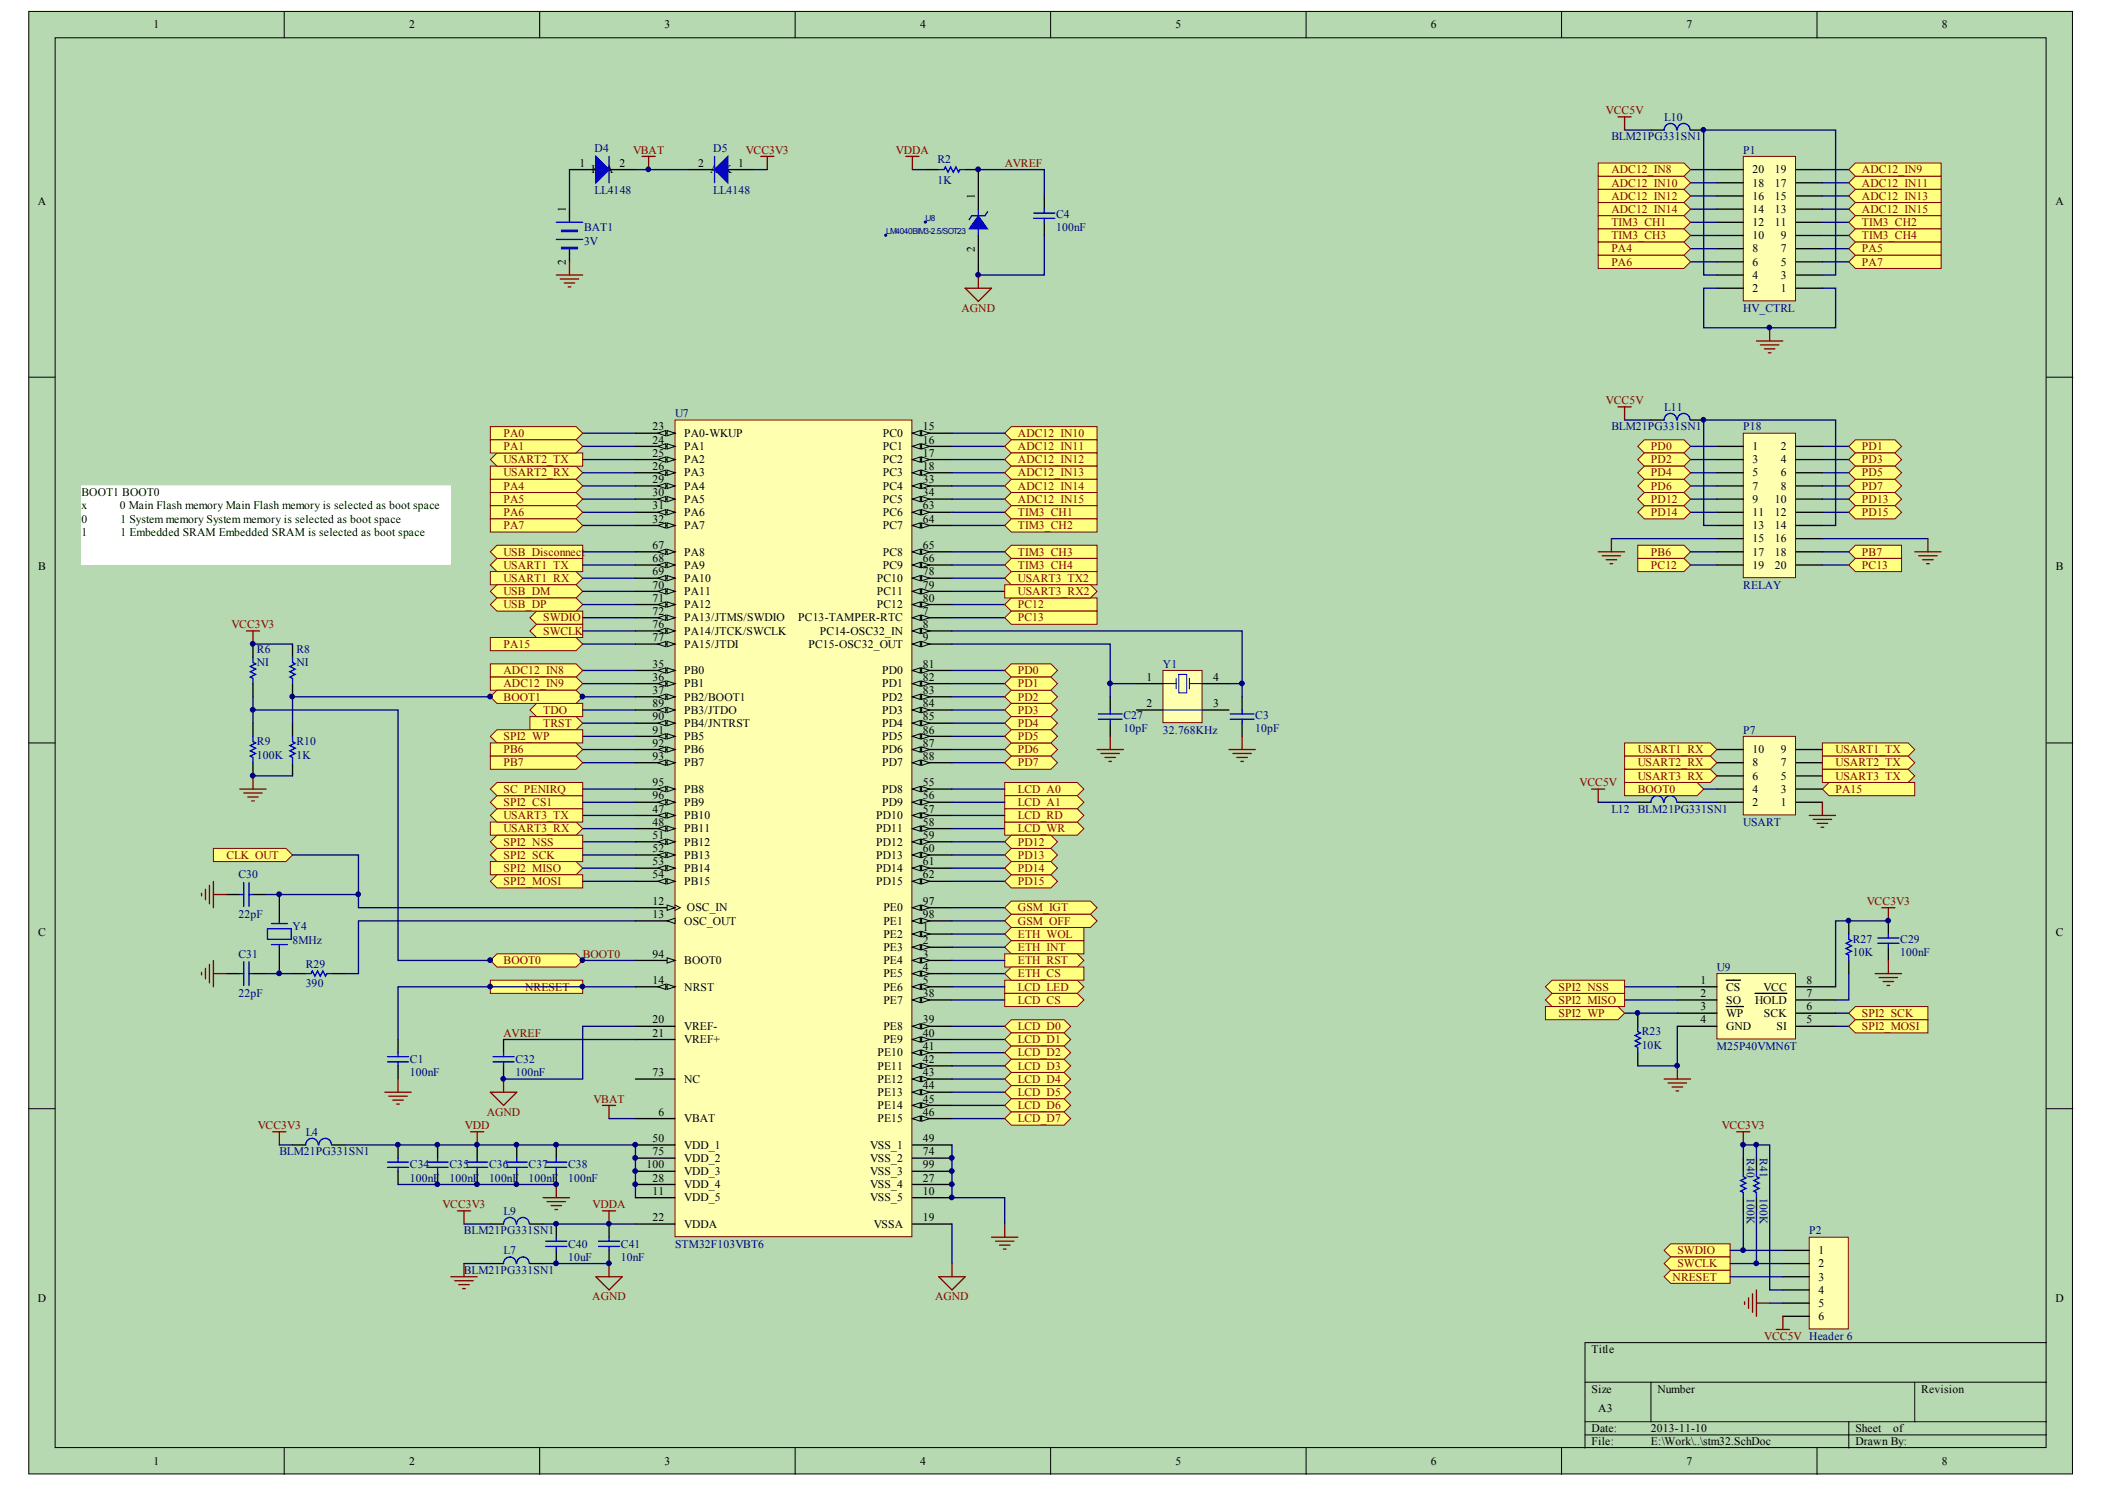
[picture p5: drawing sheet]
<svg xmlns="http://www.w3.org/2000/svg" width="297mm" height="210mm" viewBox="0 0 297 210" stroke-linecap="round" stroke-linejoin="round" font-family="sans-serif">
<defs><g id="words">
<g font-size="1.6">
<text x="21.7" y="4">1</text>
<text x="57.7" y="4">2</text>
<text x="93.8" y="4">3</text>
<text x="129.8" y="4">4</text>
<text x="165.9" y="4">5</text>
<text x="201.9" y="4">6</text>
<text x="238" y="4">7</text>
<text x="274" y="4">8</text>
<text x="81.8" y="23.5">1</text>
<text x="87.4" y="23.5">2</text>
<text x="98.5" y="23.5">2</text>
<text x="104.2" y="23.5">1</text>
<text x="5.3" y="28.9">A</text>
<text x="79.9" y="29.9" transform="rotate(-90 79.9 29.9)">1</text>
<text x="83.5" y="24.5">K A</text>
<text x="100.2" y="24.5">A K</text>
<text x="137.6" y="28" transform="rotate(-90 137.6 28)">1</text>
<text x="247.3" y="28.2">16</text>
<text x="247.3" y="26.3">18</text>
<text x="247.3" y="24.5">20</text>
<text x="250.4" y="28.2">15</text>
<text x="250.4" y="26.3">17</text>
<text x="250.4" y="24.5">19</text>
<text x="290.1" y="28.9">A</text>
<text x="137.6" y="35.5" transform="rotate(-90 137.6 35.5)">2</text>
<text x="247.3" y="35.6">8</text>
<text x="247.3" y="33.7">10</text>
<text x="247.3" y="31.9">12</text>
<text x="247.3" y="30">14</text>
<text x="250.4" y="31.9">11</text>
<text x="250.4" y="30">13</text>
<text x="251.3" y="35.6">7</text>
<text x="251.3" y="33.7">9</text>
<text x="79.9" y="37.4" transform="rotate(-90 79.9 37.4)">2</text>
<text x="247.3" y="41.2">2</text>
<text x="247.3" y="39.3">4</text>
<text x="247.3" y="37.5">6</text>
<text x="251.3" y="41.2">1</text>
<text x="251.3" y="39.3">3</text>
<text x="251.3" y="37.5">5</text>
<text x="92.1" y="60.7">23</text>
<text x="92.1" y="62.6">24</text>
<text x="92.1" y="64.4">25</text>
<text x="96.6" y="61.6">PA0-WKUP</text>
<text x="96.6" y="63.5">PA1</text>
<text x="96.6" y="65.4">PA2</text>
<text x="124.6" y="61.6">PC0</text>
<text x="124.6" y="63.5">PC1</text>
<text x="124.6" y="65.4">PC2</text>
<text x="130.2" y="60.7">15</text>
<text x="130.2" y="62.6">16</text>
<text x="130.2" y="64.4">17</text>
<text x="247.3" y="63.5">1</text>
<text x="247.3" y="65.4">3</text>
<text x="251.3" y="63.5">2</text>
<text x="251.3" y="65.4">4</text>
<text x="11.5" y="70">BOOT1 BOOT0</text>
<text x="11.5" y="71.9">x</text>
<text x="16.9" y="71.9">0 Main Flash memory Main Flash memory is selected as boot space</text>
<text x="92.1" y="66.3">26</text>
<text x="92.1" y="68.1">29</text>
<text x="92.1" y="70">30</text>
<text x="92.1" y="71.9">31</text>
<text x="96.6" y="67.2">PA3</text>
<text x="96.6" y="69.1">PA4</text>
<text x="96.6" y="70.9">PA5</text>
<text x="124.6" y="67.2">PC3</text>
<text x="124.6" y="69.1">PC4</text>
<text x="124.6" y="70.9">PC5</text>
<text x="130.2" y="66.3">18</text>
<text x="130.2" y="68.1">33</text>
<text x="130.2" y="70">34</text>
<text x="130.2" y="71.9">63</text>
<text x="247.3" y="67.2">5</text>
<text x="247.3" y="69.1">7</text>
<text x="247.3" y="70.9">9</text>
<text x="250.4" y="70.9">10</text>
<text x="251.3" y="67.2">6</text>
<text x="251.3" y="69.1">8</text>
<text x="11.5" y="73.7">0</text>
<text x="11.5" y="75.6">1</text>
<text x="17" y="73.7">1 System memory System memory is selected as boot space</text>
<text x="17" y="75.6">1 Embedded SRAM Embedded SRAM is selected as boot space</text>
<text x="92.1" y="73.7">32</text>
<text x="92.1" y="77.4">67</text>
<text x="96.6" y="72.8">PA6</text>
<text x="96.6" y="74.7">PA7</text>
<text x="124.6" y="72.8">PC6</text>
<text x="124.6" y="74.7">PC7</text>
<text x="130.2" y="73.7">64</text>
<text x="130.2" y="77.4">65</text>
<text x="247.3" y="72.8">11</text>
<text x="247.3" y="74.7">13</text>
<text x="247.3" y="76.5">15</text>
<text x="250.4" y="72.8">12</text>
<text x="250.4" y="74.7">14</text>
<text x="250.4" y="76.5">16</text>
<text x="5.4" y="80.5">B</text>
<text x="92.1" y="79.3">68</text>
<text x="92.1" y="81.2">69</text>
<text x="92.1" y="83">70</text>
<text x="96.6" y="78.4">PA8</text>
<text x="96.6" y="80.2">PA9</text>
<text x="96.6" y="82.1">PA10</text>
<text x="96.6" y="83.9">PA11</text>
<text x="123.7" y="82.1">PC10</text>
<text x="123.7" y="83.9">PC11</text>
<text x="124.6" y="78.4">PC8</text>
<text x="124.6" y="80.2">PC9</text>
<text x="130.2" y="79.3">66</text>
<text x="130.2" y="81.2">78</text>
<text x="130.2" y="83">79</text>
<text x="247.3" y="78.4">17</text>
<text x="247.3" y="80.2">19</text>
<text x="250.4" y="78.4">18</text>
<text x="250.4" y="80.2">20</text>
<text x="290.1" y="80.5">B</text>
<text x="92.1" y="84.9">71</text>
<text x="92.1" y="86.7">72</text>
<text x="92.1" y="88.6">76</text>
<text x="96.6" y="85.8">PA12</text>
<text x="96.6" y="87.7">PA13/JTMS/SWDIO</text>
<text x="96.6" y="89.5">PA14/JTCK/SWCLK</text>
<text x="112.7" y="87.7">PC13-TAMPER-RTC</text>
<text x="115.7" y="89.5">PC14-OSC32_IN</text>
<text x="123.7" y="85.8">PC12</text>
<text x="130.2" y="84.9">80</text>
<text x="130.2" y="86.7">7</text>
<text x="130.2" y="88.6">8</text>
<text x="92.1" y="90.5">77</text>
<text x="92.1" y="94.2">35</text>
<text x="96.6" y="91.4">PA15/JTDI</text>
<text x="96.6" y="95.1">PB0</text>
<text x="114.1" y="91.4">PC15-OSC32_OUT</text>
<text x="124.5" y="95.1">PD0</text>
<text x="130.2" y="90.5">9</text>
<text x="130.2" y="94.2">81</text>
<text x="92.1" y="96">36</text>
<text x="92.1" y="97.9">37</text>
<text x="92.1" y="99.8">89</text>
<text x="92.1" y="101.6">90</text>
<text x="96.6" y="97">PB1</text>
<text x="96.6" y="98.8">PB2/BOOT1</text>
<text x="96.6" y="100.7">PB3/JTDO</text>
<text x="124.5" y="97">PD1</text>
<text x="124.5" y="98.8">PD2</text>
<text x="124.5" y="100.7">PD3</text>
<text x="130.2" y="96">82</text>
<text x="130.2" y="97.9">83</text>
<text x="130.2" y="99.8">84</text>
<text x="130.2" y="101.6">85</text>
<text x="161.8" y="99.8">2</text>
<text x="161.8" y="96">1</text>
<text x="171.2" y="99.8">3</text>
<text x="171.2" y="96">4</text>
<text x="92.1" y="103.5">91</text>
<text x="92.1" y="105.3">92</text>
<text x="92.1" y="107.2">93</text>
<text x="96.6" y="102.5">PB4/JNTRST</text>
<text x="96.6" y="104.4">PB5</text>
<text x="96.6" y="106.3">PB6</text>
<text x="124.5" y="102.5">PD4</text>
<text x="124.5" y="104.4">PD5</text>
<text x="124.5" y="106.3">PD6</text>
<text x="130.2" y="103.5">86</text>
<text x="130.2" y="105.3">87</text>
<text x="130.2" y="107.2">88</text>
<text x="247.3" y="106.3">10</text>
<text x="251.3" y="106.3">9</text>
<text x="92.1" y="110.9">95</text>
<text x="92.1" y="112.8">96</text>
<text x="96.6" y="108.1">PB7</text>
<text x="96.6" y="111.8">PB8</text>
<text x="96.6" y="113.7">PB9</text>
<text x="124.5" y="108.1">PD7</text>
<text x="124.5" y="111.8">PD8</text>
<text x="124.5" y="113.7">PD9</text>
<text x="130.2" y="110.9">55</text>
<text x="130.2" y="112.8">56</text>
<text x="247.3" y="113.7">2</text>
<text x="247.3" y="111.8">4</text>
<text x="247.3" y="110">6</text>
<text x="247.3" y="108.1">8</text>
<text x="251.3" y="113.7">1</text>
<text x="251.3" y="111.8">3</text>
<text x="251.3" y="110">5</text>
<text x="251.3" y="108.1">7</text>
<text x="92.1" y="114.6">47</text>
<text x="92.1" y="116.5">48</text>
<text x="92.1" y="118.3">51</text>
<text x="96.6" y="115.6">PB10</text>
<text x="96.6" y="117.4">PB11</text>
<text x="96.6" y="119.3">PB12</text>
<text x="123.7" y="115.6">PD10</text>
<text x="123.7" y="117.4">PD11</text>
<text x="123.7" y="119.3">PD12</text>
<text x="130.2" y="114.6">57</text>
<text x="130.2" y="116.5">58</text>
<text x="130.2" y="118.3">59</text>
<text x="92.1" y="120.2">52</text>
<text x="92.1" y="122.1">53</text>
<text x="92.1" y="123.9">54</text>
<text x="96.6" y="121.1">PB13</text>
<text x="96.6" y="123">PB14</text>
<text x="96.6" y="124.9">PB15</text>
<text x="123.7" y="121.1">PD13</text>
<text x="123.7" y="123">PD14</text>
<text x="123.7" y="124.9">PD15</text>
<text x="130.2" y="120.2">60</text>
<text x="130.2" y="122.1">61</text>
<text x="130.2" y="123.9">62</text>
<text x="92.1" y="127.6">12</text>
<text x="92.1" y="129.5">13</text>
<text x="96.6" y="130.4">OSC_OUT</text>
<text x="96.9" y="128.6">OSC_IN</text>
<text x="124.7" y="128.6">PE0</text>
<text x="124.7" y="130.4">PE1</text>
<text x="130.2" y="127.6">97</text>
<text x="130.2" y="129.5">98</text>
<text x="130.2" y="131.4">1</text>
<text x="5.4" y="132">C</text>
<text x="92.1" y="135.1">94</text>
<text x="96.6" y="136">BOOT0</text>
<text x="124.7" y="132.3">PE2</text>
<text x="124.7" y="134.2">PE3</text>
<text x="124.7" y="136">PE4</text>
<text x="124.7" y="137.9">PE5</text>
<text x="130.2" y="133.2">2</text>
<text x="130.2" y="135.1">3</text>
<text x="130.2" y="136.9">4</text>
<text x="290.1" y="132">C</text>
<text x="92.1" y="138.8">14</text>
<text x="96.6" y="139.7">NRST</text>
<text x="124.7" y="139.7">PE6</text>
<text x="124.7" y="141.6">PE7</text>
<text x="130.2" y="138.8">5</text>
<text x="130.2" y="140.7">38</text>
<text x="239.9" y="138.8">1</text>
<text x="239.9" y="140.7">2</text>
<text x="239.9" y="142.5">3</text>
<text x="243.6" y="139.7">CS</text>
<text x="243.6" y="141.6">SO</text>
<text x="243.6" y="143.4">WP</text>
<text x="247.7" y="141.6">HOLD</text>
<text x="248.8" y="139.7">VCC</text>
<text x="248.9" y="143.4">SCK</text>
<text x="254.9" y="142.5">6</text>
<text x="254.9" y="140.7">7</text>
<text x="254.9" y="138.8">8</text>
<text x="92.1" y="144.4">20</text>
<text x="92.1" y="146.2">21</text>
<text x="96.6" y="145.3">VREF-</text>
<text x="96.6" y="147.2">VREF+</text>
<text x="123.8" y="149">PE10</text>
<text x="124.7" y="145.3">PE8</text>
<text x="124.7" y="147.2">PE9</text>
<text x="130.2" y="144.4">39</text>
<text x="130.2" y="146.2">40</text>
<text x="130.2" y="148.1">41</text>
<text x="130.2" y="150">42</text>
<text x="239.9" y="144.4">4</text>
<text x="243.6" y="145.3">GND</text>
<text x="250.7" y="145.3">SI</text>
<text x="254.9" y="144.4">5</text>
<text x="92.1" y="151.8">73</text>
<text x="96.6" y="152.7">NC</text>
<text x="123.8" y="150.9">PE11</text>
<text x="123.8" y="152.7">PE12</text>
<text x="123.8" y="154.6">PE13</text>
<text x="130.2" y="151.8">43</text>
<text x="130.2" y="153.7">44</text>
<text x="130.2" y="155.5">45</text>
<text x="92.1" y="161.1">50</text>
<text x="92.9" y="157.4">6</text>
<text x="96.6" y="158.3">VBAT</text>
<text x="123.8" y="156.5">PE14</text>
<text x="123.8" y="158.3">PE15</text>
<text x="130.2" y="157.4">46</text>
<text x="130.2" y="161.1">49</text>
<text x="91.2" y="164.8">100</text>
<text x="92.1" y="163">75</text>
<text x="92.1" y="166.7">28</text>
<text x="96.6" y="162">VDD_1</text>
<text x="96.6" y="163.9">VDD_2</text>
<text x="96.6" y="165.8">VDD_3</text>
<text x="96.6" y="167.6">VDD_4</text>
<text x="122.8" y="162">VSS_1</text>
<text x="122.8" y="163.9">VSS_2</text>
<text x="122.8" y="165.8">VSS_3</text>
<text x="122.8" y="167.6">VSS_4</text>
<text x="130.2" y="163">74</text>
<text x="130.2" y="164.8">99</text>
<text x="130.2" y="166.7">27</text>
<text x="92.1" y="168.5">11</text>
<text x="92.1" y="172.3">22</text>
<text x="96.6" y="169.5">VDD_5</text>
<text x="96.6" y="173.2">VDDA</text>
<text x="122.8" y="169.5">VSS_5</text>
<text x="123.3" y="173.2">VSSA</text>
<text x="130.2" y="168.5">10</text>
<text x="130.2" y="172.3">19</text>
<text x="256.6" y="176.9">1</text>
<text x="256.6" y="178.8">2</text>
<text x="5.3" y="183.6">D</text>
<text x="256.6" y="180.6">3</text>
<text x="256.6" y="182.5">4</text>
<text x="256.6" y="184.4">5</text>
<text x="290.1" y="183.6">D</text>
<text x="224.6" y="190.9">Title</text>
<text x="256.6" y="186.2">6</text>
<text x="224.6" y="196.4">Size</text>
<text x="233.9" y="196.4">Number</text>
<text x="271.1" y="196.4">Revision</text>
<text x="224.6" y="202">Date:</text>
<text x="224.6" y="203.9">File:</text>
<text x="225.5" y="199.2">A3</text>
<text x="233" y="202">2013-11-10</text>
<text x="233" y="203.9">E:\Work\..\stm32.SchDoc</text>
<text x="261.8" y="202">Sheet</text>
<text x="261.8" y="203.9">Drawn By:</text>
<text x="267.1" y="202">of</text>
<text x="21.7" y="206.7">1</text>
<text x="57.7" y="206.7">2</text>
<text x="93.8" y="206.7">3</text>
<text x="129.8" y="206.7">4</text>
<text x="165.9" y="206.7">5</text>
<text x="201.9" y="206.7">6</text>
<text x="238" y="206.7">7</text>
<text x="274" y="206.7">8</text>
</g>
<g font-size="1.6" fill="#800000">
<text x="226.6" y="16.1">VCC5V</text>
<text x="89.3" y="21.7">VBAT</text>
<text x="105.2" y="21.7">VCC3V3</text>
<text x="126.4" y="21.7">VDDA</text>
<text x="141.8" y="23.5">AVREF</text>
<text x="227.4" y="26.3">ADC12_IN10</text>
<text x="227.4" y="28.2">ADC12_IN12</text>
<text x="227.4" y="24.5">ADC12_IN8</text>
<text x="262.7" y="26.3">ADC12_IN11</text>
<text x="262.7" y="28.2">ADC12_IN13</text>
<text x="262.7" y="24.5">ADC12_IN9</text>
<text x="227.4" y="30">ADC12_IN14</text>
<text x="227.4" y="31.9">TIM3_CH1</text>
<text x="227.4" y="33.7">TIM3_CH3</text>
<text x="227.4" y="35.6">PA4</text>
<text x="262.7" y="30">ADC12_IN15</text>
<text x="262.7" y="31.9">TIM3_CH2</text>
<text x="262.7" y="33.7">TIM3_CH4</text>
<text x="262.7" y="35.6">PA5</text>
<text x="227.4" y="37.5">PA6</text>
<text x="262.7" y="37.5">PA7</text>
<text x="135.7" y="44">AGND</text>
<text x="226.6" y="57">VCC5V</text>
<text x="71.1" y="65.4">USART2_TX</text>
<text x="71.1" y="61.6">PA0</text>
<text x="71.1" y="63.5">PA1</text>
<text x="143.6" y="61.6">ADC12_IN10</text>
<text x="143.6" y="63.5">ADC12_IN11</text>
<text x="143.6" y="65.4">ADC12_IN12</text>
<text x="233" y="63.5">PD0</text>
<text x="233" y="65.4">PD2</text>
<text x="262.7" y="63.5">PD1</text>
<text x="262.7" y="65.4">PD3</text>
<text x="71.1" y="67.2">USART2_RX</text>
<text x="71.1" y="69.1">PA4</text>
<text x="71.1" y="70.9">PA5</text>
<text x="143.6" y="67.2">ADC12_IN13</text>
<text x="143.6" y="69.1">ADC12_IN14</text>
<text x="143.6" y="70.9">ADC12_IN15</text>
<text x="233" y="67.2">PD4</text>
<text x="233" y="69.1">PD6</text>
<text x="233" y="70.9">PD12</text>
<text x="262.7" y="67.2">PD5</text>
<text x="262.7" y="69.1">PD7</text>
<text x="262.7" y="70.9">PD13</text>
<text x="71.1" y="72.8">PA6</text>
<text x="71.1" y="74.7">PA7</text>
<text x="143.6" y="72.8">TIM3_CH1</text>
<text x="143.6" y="74.7">TIM3_CH2</text>
<text x="233" y="72.8">PD14</text>
<text x="262.7" y="72.8">PD15</text>
<text x="71.1" y="80.2">USART1_TX</text>
<text x="71.1" y="82.1">USART1_RX</text>
<text x="71.1" y="83.9">USB_DM</text>
<text x="71.1" y="78.4">USB_Disconnect</text>
<text x="143.6" y="78.4">TIM3_CH3</text>
<text x="143.6" y="80.2">TIM3_CH4</text>
<text x="143.6" y="82.1">USART3_TX2</text>
<text x="143.6" y="83.9">USART3_RX2</text>
<text x="233" y="78.4">PB6</text>
<text x="233" y="80.2">PC12</text>
<text x="262.7" y="78.4">PB7</text>
<text x="262.7" y="80.2">PC13</text>
<text x="32.7" y="88.6">VCC3V3</text>
<text x="71.1" y="85.8">USB_DP</text>
<text x="76.6" y="87.7">SWDIO</text>
<text x="76.6" y="89.5">SWCLK</text>
<text x="143.6" y="85.8">PC12</text>
<text x="143.6" y="87.7">PC13</text>
<text x="71.1" y="91.4">PA15</text>
<text x="71.1" y="95.1">ADC12_IN8</text>
<text x="143.6" y="95.1">PD0</text>
<text x="71.1" y="97">ADC12_IN9</text>
<text x="71.1" y="98.8">BOOT1</text>
<text x="76.6" y="100.7">TDO</text>
<text x="143.6" y="98.8">PD2</text>
<text x="143.6" y="97">PD1</text>
<text x="143.6" y="100.7">PD3</text>
<text x="71.1" y="104.4">SPI2_WP</text>
<text x="71.1" y="106.3">PB6</text>
<text x="76.6" y="102.5">TRST</text>
<text x="143.6" y="102.5">PD4</text>
<text x="143.6" y="106.3">PD6</text>
<text x="143.6" y="104.4">PD5</text>
<text x="231.1" y="106.3">USART1_RX</text>
<text x="259" y="106.3">USART1_TX</text>
<text x="71.1" y="113.7">SPI2_CS1</text>
<text x="71.1" y="108.1">PB7</text>
<text x="71.1" y="111.8">SC_PENIRQ</text>
<text x="143.6" y="111.8">LCD_A0</text>
<text x="143.6" y="113.7">LCD_A1</text>
<text x="143.6" y="108.1">PD7</text>
<text x="222.9" y="110.9">VCC5V</text>
<text x="231.1" y="108.1">USART2_RX</text>
<text x="231.1" y="110">USART3_RX</text>
<text x="231.1" y="111.8">BOOT0</text>
<text x="259" y="108.1">USART2_TX</text>
<text x="259" y="110">USART3_TX</text>
<text x="259" y="111.8">PA15</text>
<text x="71.1" y="117.4">USART3_RX</text>
<text x="71.1" y="115.6">USART3_TX</text>
<text x="71.1" y="119.3">SPI2_NSS</text>
<text x="143.6" y="117.4">LCD_WR</text>
<text x="143.6" y="115.6">LCD_RD</text>
<text x="143.6" y="119.3">PD12</text>
<text x="32" y="121.1">CLK_OUT</text>
<text x="71.1" y="121.1">SPI2_SCK</text>
<text x="71.1" y="123">SPI2_MISO</text>
<text x="71.1" y="124.9">SPI2_MOSI</text>
<text x="143.6" y="121.1">PD13</text>
<text x="143.6" y="124.9">PD15</text>
<text x="143.6" y="123">PD14</text>
<text x="143.6" y="128.6">GSM_IGT</text>
<text x="143.6" y="130.4">GSM_OFF</text>
<text x="263.4" y="127.6">VCC3V3</text>
<text x="71.1" y="136">BOOT0</text>
<text x="82.2" y="135.1">BOOT0</text>
<text x="143.6" y="134.2">ETH_INT</text>
<text x="143.6" y="136">ETH_RST</text>
<text x="143.6" y="132.3">ETH_WOL</text>
<text x="143.6" y="137.9">ETH_CS</text>
<text x="74.1" y="139.7">NRESET</text>
<text x="143.6" y="139.7">LCD_LED</text>
<text x="143.6" y="141.6">LCD_CS</text>
<text x="219.9" y="141.6">SPI2_MISO</text>
<text x="219.9" y="143.4">SPI2_WP</text>
<text x="219.9" y="139.7">SPI2_NSS</text>
<text x="262.7" y="143.4">SPI2_SCK</text>
<text x="71.1" y="146.2">AVREF</text>
<text x="143.6" y="145.3">LCD_D0</text>
<text x="143.6" y="147.2">LCD_D1</text>
<text x="143.6" y="149">LCD_D2</text>
<text x="262.7" y="145.3">SPI2_MOSI</text>
<text x="83.7" y="155.5">VBAT</text>
<text x="143.6" y="150.9">LCD_D3</text>
<text x="143.6" y="152.7">LCD_D4</text>
<text x="143.6" y="154.6">LCD_D5</text>
<text x="36.4" y="159.3">VCC3V3</text>
<text x="65.6" y="159.3">VDD</text>
<text x="68.7" y="157.4">AGND</text>
<text x="143.6" y="156.5">LCD_D6</text>
<text x="143.6" y="158.3">LCD_D7</text>
<text x="243" y="159.3">VCC3V3</text>
<text x="62.4" y="170.4">VCC3V3</text>
<text x="83.6" y="170.4">VDDA</text>
<text x="236.7" y="176.9">SWDIO</text>
<text x="236.7" y="178.8">SWCLK</text>
<text x="83.6" y="183.4">AGND</text>
<text x="132" y="183.4">AGND</text>
<text x="236" y="180.6">NRESET</text>
<text x="249" y="189">VCC5V Header 6</text>
</g>
<g font-size="1.6" fill="#000080">
<text x="234.8" y="17">L10</text>
<text x="83.9" y="21.5">D4</text>
<text x="100.6" y="21.5">D5</text>
<text x="132.3" y="23">R2</text>
<text x="227.4" y="19.8">BLM21PG331SN1</text>
<text x="246" y="21.7">P1</text>
<text x="83.9" y="27.4">LL4148</text>
<text x="100.6" y="27.4">LL4148</text>
<text x="132.3" y="25.9">1K</text>
<text x="82.4" y="32.6">BAT1</text>
<text x="82.4" y="34.5">3V</text>
<text x="149" y="30.8">C4</text>
<text x="149" y="32.6">100nF</text>
<text x="246" y="44">HV_CTRL</text>
<text x="95.3" y="58.8">U7</text>
<text x="234.8" y="57.9">L11</text>
<text x="227.4" y="60.7">BLM21PG331SN1</text>
<text x="246" y="60.7">P18</text>
<text x="246" y="83">RELAY</text>
<text x="36.3" y="92.1">R6</text>
<text x="36.3" y="94">NI</text>
<text x="41.8" y="92.1">R8</text>
<text x="41.8" y="94">NI</text>
<text x="164.1" y="94.2">Y1</text>
<text x="158.5" y="101.4">C27</text>
<text x="177.1" y="101.4">C3</text>
<text x="36.3" y="105.1">R9</text>
<text x="36.3" y="107">100K</text>
<text x="41.8" y="105.1">R10</text>
<text x="41.8" y="107">1K</text>
<text x="158.5" y="103.3">10pF</text>
<text x="164.1" y="103.5">32.768KHz</text>
<text x="177.1" y="103.3">10pF</text>
<text x="246" y="103.5">P7</text>
<text x="227.4" y="114.6">L12 BLM21PG331SN1</text>
<text x="246" y="116.5">USART</text>
<text x="33.6" y="123.9">C30</text>
<text x="33.6" y="129.5">22pF</text>
<text x="41.3" y="131.2">Y4</text>
<text x="33.6" y="135.1">C31</text>
<text x="41.3" y="133.2">8MHz</text>
<text x="43.1" y="136.6">R29</text>
<text x="242.3" y="136.9">U9</text>
<text x="261.4" y="133">R27</text>
<text x="261.4" y="134.9">10K</text>
<text x="268.1" y="133">C29</text>
<text x="268.1" y="134.9">100nF</text>
<text x="33.6" y="140.7">22pF</text>
<text x="43.1" y="139.2">390</text>
<text x="57.8" y="150">C1</text>
<text x="72.7" y="150">C32</text>
<text x="231.7" y="146">R23</text>
<text x="231.7" y="147.9">10K</text>
<text x="242.3" y="148.1">M25P40VMN6T</text>
<text x="57.8" y="151.8">100nF</text>
<text x="72.7" y="151.8">100nF</text>
<text x="43.1" y="160.2">L4</text>
<text x="39.4" y="163">BLM21PG331SN1</text>
<text x="57.8" y="164.8">C34</text>
<text x="57.8" y="166.7">100nF</text>
<text x="63.4" y="164.8">C35</text>
<text x="63.4" y="166.7">100nF</text>
<text x="69" y="164.8">C36</text>
<text x="69" y="166.7">100nF</text>
<text x="74.6" y="164.8">C37</text>
<text x="74.6" y="166.7">100nF</text>
<text x="80.2" y="164.8">C38</text>
<text x="80.2" y="166.7">100nF</text>
<text x="246.5" y="163.4" transform="rotate(90 246.5 163.4)">R40</text>
<text x="248.4" y="163.4" transform="rotate(90 248.4 163.4)">R41</text>
<text x="71.1" y="171.3">L9</text>
<text x="246.5" y="168.9" transform="rotate(90 246.5 168.9)">100K</text>
<text x="248.4" y="168.9" transform="rotate(90 248.4 168.9)">100K</text>
<text x="65.5" y="174.1">BLM21PG331SN1</text>
<text x="65.5" y="179.7">BLM21PG331SN1</text>
<text x="71.1" y="176.9">L7</text>
<text x="80.2" y="176">C40</text>
<text x="80.2" y="177.8">10uF</text>
<text x="87.6" y="176">C41</text>
<text x="87.6" y="177.8">10nF</text>
<text x="95.3" y="176">STM32F103VBT6</text>
<text x="255.3" y="174.1">P2</text>
</g>
<g font-size="1.2" fill="#000080">
<text x="125" y="33">LM4040BIM3-2.5/SOT23</text>
<text x="130.6" y="31.2">U8</text>
</g>
</g></defs>
<g fill="#b6d9b2" stroke="#000" stroke-width=".14">
<path d="M4.1 1.6h288.3v206.3h-288.3z"/>
<path d="M7.8 5.3h280.9v198.9h-280.9z"/>
</g>
<g fill="none" stroke="#000" stroke-width=".14">
<path d="M40.1 1.6v3.7M76.2 1.6v3.7M112.2 1.6v3.7M148.3 1.6v3.7M184.3 1.6v3.7M220.4 1.6v3.7M256.4 1.6v3.7M4.1 53.2h3.7M288.8 53.2h3.7M4.1 104.8h3.7M288.8 104.8h3.7M4.1 156.4h3.7"/>
<path d="M288.8 156.4h3.7M223.7 195h65.1M233 195v5.6M270.2 195v5.6M288.8 189.4h-65.1v14.9M40.1 204.3v3.7M76.2 204.3v3.7M112.2 204.3v3.7M148.3 204.3v3.7M184.3 204.3v3.7M220.4 204.3v3.7M223.7 200.6h65.1"/>
<path d="M223.7 202.4h65.1M256.4 204.3v3.7M260.9 200.6v3.7"/>
</g>
<path d="M156.7 98.3v1.9M175.3 98.3v1.9M156.7 102v1.9M175.3 102v1.9" fill="none" stroke="#000" stroke-width=".19"/>
<path d="M155 101.5h3.3M155 100.7h3.3M156.7 100.2v.5M156.7 101.5v.5M173.6 101.5h3.4M173.6 100.7h3.4M175.3 100.2v.5M175.3 101.5v.5" fill="none" stroke="#00f" stroke-width=".19"/>
<g fill="none" stroke="#800000" stroke-width=".19">
<path d="M33.8 111.3h3.8M34.4 111.9h2.6M35 112.4h1.4M35.5 113h.4M35.7 109.5v1.8M154.8 105.7h3.7M155.4 106.3h2.6M155.9 106.8h1.5M156.5 107.4h.4M156.7 103.9v1.8M173.4 105.7h3.7M174 106.3h2.6"/>
<path d="M174.5 106.8h1.5M175.1 107.4h.4M175.3 103.9v1.8"/>
</g>
<g fill="#ffff80" stroke="#800000" stroke-width=".14">
<path d="M69.2 89.9h12.1l.9 1-.9 .9h-12.1z" fill-rule="evenodd"/>
<path d="M74.8 87.1l.9-.9h6.5v1.9h-6.5z" fill-rule="evenodd"/>
<path d="M74.8 89l.9-.9h6.5v1.8h-6.5z" fill-rule="evenodd"/>
<path d="M69.2 79.7l.9-.9h12.1v1.8h-12.1z" fill-rule="evenodd"/>
<path d="M69.2 80.6h12.1l.9 1-.9 .9h-12.1z" fill-rule="evenodd"/>
<path d="M69.2 83.4l.9-.9h11.2l.9 .9-.9 1h-11.2z" fill-rule="evenodd"/>
<path d="M69.2 85.3l.9-.9h11.2l.9 .9-.9 .9h-11.2z" fill-rule="evenodd"/>
</g>
<path d="M82.2 79.7h7.5M82.2 81.6h7.5M82.2 83.4h7.5M82.2 85.3h7.5M82.2 87.1h7.5M82.2 89h7.5M82.2 90.9h7.5" fill="none" stroke="#000080" stroke-width=".19"/>
<g fill="#ffff80" stroke="#800000" stroke-width=".14">
<path d="M74.8 101.1h6.5l.9 .9-.9 .9h-6.5z" fill-rule="evenodd"/>
<path d="M74.8 100.2l.9-1h6.5v1.9h-6.5z" fill-rule="evenodd"/>
</g>
<path d="M82.2 100.2h7.5M82.2 102h7.5" fill="none" stroke="#000080" stroke-width=".19"/>
<g fill="#ffff80" stroke="#800000" stroke-width=".14">
<path d="M69.2 65.8h12.1l.9 .9-.9 .9h-12.1z" fill-rule="evenodd"/>
<path d="M69.2 64.8l.9-.9h12.1v1.9h-12.1z" fill-rule="evenodd"/>
<path d="M141.8 61.1l.9-.9h12.1v1.8h-12.1z" fill-rule="evenodd"/>
<path d="M69.2 120.6l.9-.9h12.1v1.8h-12.1z" fill-rule="evenodd"/>
<path d="M69.2 121.5h12.1l.9 1-.9 .9h-12.1z" fill-rule="evenodd"/>
<path d="M69.2 124.3l.9-.9h12.1v1.9h-12.1z" fill-rule="evenodd"/>
</g>
<path d="M82.2 68.5h7.5M82.2 63h7.5M82.2 64.8h7.5M82.2 61.1h7.5" fill="none" stroke="#000080" stroke-width=".19"/>
<path d="M69.2 113.2l.9-1h12.1v1.9h-12.1z" fill-rule="evenodd" fill="#ffff80" stroke="#800000" stroke-width=".14"/>
<path d="M82.2 72.3h7.5M82.2 70.4h7.5M82.2 74.1h7.5M82.2 66.7h7.5M82.2 113.2h7.5M82.2 115h7.5M82.2 116.9h7.5M82.2 105.7h7.5M82.2 107.6h7.5M82.2 111.3h7.5" fill="none" stroke="#000080" stroke-width=".19"/>
<path d="M69.2 77.8l.9-.9h12.1v1.9h-12.1z" fill-rule="evenodd" fill="#ffff80" stroke="#800000" stroke-width=".14"/>
<g fill="none" stroke="#000" stroke-width=".19">
<path d="M80.4 29.5v1.9M80.4 35.1v1.8M32 137.3h1.8M32 126.2h1.8M35.7 137.3h1.9M35.7 126.2h1.9M39.4 126.2v3.7M39.4 133.6v3.7M41.3 137.3h1.8M46.9 137.3h1.8M56.2 161.5v1.9M56.2 165.2v1.9"/>
<path d="M61.8 161.5v1.9M61.8 165.2v1.9M67.3 161.5v1.9M67.3 165.2v1.9M72.9 161.5v1.9M72.9 165.2v1.9M78.5 161.5v1.9M78.5 165.2v1.9"/>
</g>
<g fill="none" stroke="#00f" stroke-width=".19">
<path d="M78.5 33.8h3.7M78.5 31.4h3.7M33.8 137.3h.6M33.8 126.2h.6M34.4 124.5v3.4M34.4 135.7v3.3M35.1 137.3h.6M35.1 124.5v3.4M35.1 135.7v3.3M35.1 126.2h.6M37.7 131h3.4v1.5h-3.4zM38.3 130.3h2.2"/>
<path d="M38.3 133.2h2.2M39.4 129.9v.4M39.4 133.2v.4M43.1 137.3h.8l.2-.3 .3 .7 .4-.7 .4 .7 .4-.7 .3 .7 .2-.4h.8M54.7 163.9h3M54.7 164.7h3M56.2 163.4v.5M56.2 164.7v.5M60.3 163.9h2.9M60.3 164.7h2.9M61.8 163.4v.5M61.8 164.7v.5"/>
<path d="M65.8 163.9h3M65.8 164.7h3M67.3 163.4v.5M67.3 164.7v.5M71.4 163.9h3M71.4 164.7h3M72.9 163.4v.5M72.9 164.7v.5M77 163.9h3M77 164.7h3M78.5 163.4v.5M78.5 164.7v.5"/>
</g>
<g fill="none" stroke="#800000" stroke-width=".19">
<path d="M78.5 38.8h3.7M79.1 39.4h2.6M79.6 39.9h1.5M80.4 36.9v1.9M80.2 40.5h.3M28.4 126v.4M28.4 137.2v.3M29 125.4v1.5M29 136.6v1.5M29.6 124.9v2.6M29.6 136v2.6M30.1 124.3v3.7"/>
<path d="M30.1 135.5v3.7M30.1 137.3h1.9M30.1 126.2h1.9M76.6 168.9h3.8M77.2 169.5h2.6M77.8 170.1h1.4M78.3 170.6h.4M78.5 167.1v1.8M246.2 183.6v.4M246.7 183.1v1.5M247.3 182.5v2.6M247.9 182v3.7"/>
<path d="M247.9 183.8h1.8"/>
</g>
<g fill="none" stroke="#000080" stroke-width=".19">
<path d="M80.4 23.9v5.6M134.3 116.9h7.5M134.3 118.7h7.5M134.3 102h7.5M134.3 103.9h7.5M134.3 105.7h7.5M134.3 107.6h7.5M37.6 137.3h3.7M82.2 122.5h7.5M82.2 124.3h7.5M89.7 129.9h-39.1v7.4h-1.9M134.3 144.8h7.5"/>
<path d="M134.3 146.6h7.5M134.3 148.5h7.5M134.3 150.4h7.5M134.3 152.2h7.5M134.3 154.1h7.5M134.3 155.9h7.5M134.3 157.8h7.5M56.2 167.1h22.3"/>
</g>
<g fill="#00f" stroke="#00f" stroke-width=".19">
<path d="M79.2 32.5h2.3v.2h-2.3z" fill-rule="evenodd"/>
<path d="M79.2 34.9h2.3v.2h-2.3z" fill-rule="evenodd"/>
</g>
<path d="M242.3 137.3h11.1v9.3h-11.1z" fill="#ffffb0" stroke="#800000" stroke-width=".14"/>
<g fill="none" stroke="#000" stroke-width=".19">
<path d="M236.7 139.2h5.6M243.6 138.3h2M253.4 139.2h5.6M260.9 129.9v1.9M260.9 135.5v1.8M236.7 141.1h5.6M236.7 142.9h5.6M236.7 144.8h5.6M243.6 142h2.4M247.7 140.1h4.4M253.4 141.1h5.6M253.4 142.9h5.6"/>
<path d="M253.4 144.8h5.6"/>
</g>
<path d="M229.2 139.2h7.5M260.9 137.3v3.8h-1.9M266.5 129.9h-7.5v9.3M229.2 141.1h7.5M229.2 142.9h7.5M259 142.9h1.9M259 144.8h1.9" fill="none" stroke="#000080" stroke-width=".19"/>
<path d="M260.9 131.8v.7l.4 .2-.8 .4 .8 .3-.8 .4 .8 .4-.8 .4 .4 .1v.8" fill="none" stroke="#00f" stroke-width=".19"/>
<path d="M234.8 152.2h3.8M235.4 152.8h2.6M235.9 153.3h1.5M236.5 153.9h.4M236.7 150.4v1.8" fill="none" stroke="#800000" stroke-width=".19"/>
<path d="M95.3 59.3h33.4v115.2h-33.4z" fill="#ffffb0" stroke="#800000" stroke-width=".14"/>
<path d="M89.7 135.5h5.6" fill="none" stroke="#000" stroke-width=".19"/>
<path d="M94.1 135.1l1.2 .4-1.2 .4z" fill="#b6d9b2" stroke="#000" stroke-width=".14"/>
<path d="M89.7 139.2h5.6M89.7 152.2h5.6" fill="none" stroke="#000" stroke-width=".19"/>
<g fill="#b6d9b2" stroke="#000" stroke-width=".14">
<path d="M94.1 138.8l1.2 .4-1.2 .4z"/>
<path d="M92.8 139.2l1.1-.4v.8z"/>
</g>
<path d="M89.7 128h5.6" fill="none" stroke="#000" stroke-width=".19"/>
<path d="M95.3 127.7l.7 .3-.7 .4" fill="none" stroke="#000" stroke-width=".14"/>
<path d="M94.1 127.7l1.2 .3-1.2 .4z" fill="#b6d9b2" stroke="#000" stroke-width=".14"/>
<path d="M89.7 129.9h5.6" fill="none" stroke="#000" stroke-width=".19"/>
<path d="M94.1 129.9l1.2-.4v.8z" fill="#b6d9b2" stroke="#000" stroke-width=".14"/>
<path d="M89.7 61.1h5.6" fill="none" stroke="#000" stroke-width=".19"/>
<g fill="#b6d9b2" stroke="#000" stroke-width=".14">
<path d="M94.1 60.7l1.2 .4-1.2 .4z"/>
<path d="M92.8 61.1l1.1-.4v.8z"/>
</g>
<path d="M89.7 63h5.6" fill="none" stroke="#000" stroke-width=".19"/>
<g fill="#b6d9b2" stroke="#000" stroke-width=".14">
<path d="M94.1 62.6l1.2 .4-1.2 .3z"/>
<path d="M92.8 63l1.1-.4v.7z"/>
</g>
<path d="M89.7 64.8h5.6" fill="none" stroke="#000" stroke-width=".19"/>
<g fill="#b6d9b2" stroke="#000" stroke-width=".14">
<path d="M94.1 64.5l1.2 .3-1.2 .4z"/>
<path d="M92.8 64.8l1.1-.3v.7z"/>
</g>
<path d="M89.7 66.7h5.6" fill="none" stroke="#000" stroke-width=".19"/>
<g fill="#b6d9b2" stroke="#000" stroke-width=".14">
<path d="M94.1 66.3l1.2 .4-1.2 .4z"/>
<path d="M92.8 66.7l1.1-.4v.8z"/>
</g>
<path d="M89.7 68.5h5.6" fill="none" stroke="#000" stroke-width=".19"/>
<g fill="#b6d9b2" stroke="#000" stroke-width=".14">
<path d="M94.1 68.2l1.2 .3-1.2 .4z"/>
<path d="M92.8 68.5l1.1-.3v.7z"/>
</g>
<path d="M89.7 70.4h5.6" fill="none" stroke="#000" stroke-width=".19"/>
<g fill="#b6d9b2" stroke="#000" stroke-width=".14">
<path d="M94.1 70l1.2 .4-1.2 .4z"/>
<path d="M92.8 70.4l1.1-.4v.8z"/>
</g>
<path d="M89.7 72.3h5.6" fill="none" stroke="#000" stroke-width=".19"/>
<g fill="#b6d9b2" stroke="#000" stroke-width=".14">
<path d="M94.1 71.9l1.2 .4-1.2 .3z"/>
<path d="M92.8 72.3l1.1-.4v.7z"/>
</g>
<path d="M89.7 74.1h5.6" fill="none" stroke="#000" stroke-width=".19"/>
<g fill="#b6d9b2" stroke="#000" stroke-width=".14">
<path d="M94.1 73.8l1.2 .3-1.2 .4z"/>
<path d="M92.8 74.1l1.1-.3v.7z"/>
</g>
<path d="M89.7 77.8h5.6" fill="none" stroke="#000" stroke-width=".19"/>
<g fill="#b6d9b2" stroke="#000" stroke-width=".14">
<path d="M94.1 77.5l1.2 .3-1.2 .4z"/>
<path d="M92.8 77.8l1.1-.3v.7z"/>
</g>
<path d="M89.7 79.7h5.6" fill="none" stroke="#000" stroke-width=".19"/>
<g fill="#b6d9b2" stroke="#000" stroke-width=".14">
<path d="M94.1 79.3l1.2 .4-1.2 .4z"/>
<path d="M92.8 79.7l1.1-.4v.8z"/>
</g>
<path d="M89.7 81.6h5.6" fill="none" stroke="#000" stroke-width=".19"/>
<g fill="#b6d9b2" stroke="#000" stroke-width=".14">
<path d="M94.1 81.2l1.2 .4-1.2 .3z"/>
<path d="M92.8 81.6l1.1-.4v.7z"/>
</g>
<path d="M89.7 83.4h5.6" fill="none" stroke="#000" stroke-width=".19"/>
<g fill="#b6d9b2" stroke="#000" stroke-width=".14">
<path d="M94.1 83l1.2 .4-1.2 .4z"/>
<path d="M92.8 83.4l1.1-.4v.8z"/>
</g>
<path d="M89.7 85.3h5.6" fill="none" stroke="#000" stroke-width=".19"/>
<g fill="#b6d9b2" stroke="#000" stroke-width=".14">
<path d="M94.1 84.9l1.2 .4-1.2 .4z"/>
<path d="M92.8 85.3l1.1-.4v.8z"/>
</g>
<path d="M89.7 87.1h5.6" fill="none" stroke="#000" stroke-width=".19"/>
<g fill="#b6d9b2" stroke="#000" stroke-width=".14">
<path d="M94.1 86.8l1.2 .3-1.2 .4z"/>
<path d="M92.8 87.1l1.1-.3v.7z"/>
</g>
<path d="M89.7 89h5.6" fill="none" stroke="#000" stroke-width=".19"/>
<g fill="#b6d9b2" stroke="#000" stroke-width=".14">
<path d="M94.1 88.6l1.2 .4-1.2 .4z"/>
<path d="M92.8 89l1.1-.4v.8z"/>
</g>
<path d="M89.7 90.9h5.6" fill="none" stroke="#000" stroke-width=".19"/>
<g fill="#b6d9b2" stroke="#000" stroke-width=".14">
<path d="M94.1 90.5l1.2 .4-1.2 .3z"/>
<path d="M92.8 90.9l1.1-.4v.7z"/>
</g>
<path d="M89.7 94.6h5.6" fill="none" stroke="#000" stroke-width=".19"/>
<g fill="#b6d9b2" stroke="#000" stroke-width=".14">
<path d="M94.1 94.2l1.2 .4-1.2 .3z"/>
<path d="M92.8 94.6l1.1-.4v.7z"/>
</g>
<path d="M89.7 96.4h5.6" fill="none" stroke="#000" stroke-width=".19"/>
<g fill="#b6d9b2" stroke="#000" stroke-width=".14">
<path d="M94.1 96.1l1.2 .3-1.2 .4z"/>
<path d="M92.8 96.4l1.1-.3v.7z"/>
</g>
<path d="M89.7 98.3h5.6" fill="none" stroke="#000" stroke-width=".19"/>
<g fill="#b6d9b2" stroke="#000" stroke-width=".14">
<path d="M94.1 97.9l1.2 .4-1.2 .4z"/>
<path d="M92.8 98.3l1.1-.4v.8z"/>
</g>
<path d="M89.7 100.2h5.6" fill="none" stroke="#000" stroke-width=".19"/>
<g fill="#b6d9b2" stroke="#000" stroke-width=".14">
<path d="M94.1 99.8l1.2 .4-1.2 .3z"/>
<path d="M92.8 100.2l1.1-.4v.7z"/>
</g>
<path d="M89.7 102h5.6" fill="none" stroke="#000" stroke-width=".19"/>
<g fill="#b6d9b2" stroke="#000" stroke-width=".14">
<path d="M94.1 101.6l1.2 .4-1.2 .4z"/>
<path d="M92.8 102l1.1-.4v.8z"/>
</g>
<path d="M89.7 103.9h5.6" fill="none" stroke="#000" stroke-width=".19"/>
<g fill="#b6d9b2" stroke="#000" stroke-width=".14">
<path d="M94.1 103.5l1.2 .4-1.2 .3z"/>
<path d="M92.8 103.9l1.1-.4v.7z"/>
</g>
<path d="M89.7 105.7h5.6" fill="none" stroke="#000" stroke-width=".19"/>
<g fill="#b6d9b2" stroke="#000" stroke-width=".14">
<path d="M94.1 105.4l1.2 .3-1.2 .4z"/>
<path d="M92.8 105.7l1.1-.3v.7z"/>
</g>
<path d="M89.7 107.6h5.6" fill="none" stroke="#000" stroke-width=".19"/>
<g fill="#b6d9b2" stroke="#000" stroke-width=".14">
<path d="M94.1 107.2l1.2 .4-1.2 .4z"/>
<path d="M92.8 107.6l1.1-.4v.8z"/>
</g>
<path d="M89.7 111.3h5.6" fill="none" stroke="#000" stroke-width=".19"/>
<g fill="#b6d9b2" stroke="#000" stroke-width=".14">
<path d="M94.1 110.9l1.2 .4-1.2 .4z"/>
<path d="M92.8 111.3l1.1-.4v.8z"/>
</g>
<path d="M89.7 113.2h5.6" fill="none" stroke="#000" stroke-width=".19"/>
<g fill="#b6d9b2" stroke="#000" stroke-width=".14">
<path d="M94.1 112.8l1.2 .4-1.2 .3z"/>
<path d="M92.8 113.2l1.1-.4v.7z"/>
</g>
<path d="M89.7 115h5.6" fill="none" stroke="#000" stroke-width=".19"/>
<g fill="#b6d9b2" stroke="#000" stroke-width=".14">
<path d="M94.1 114.7l1.2 .3-1.2 .4z"/>
<path d="M92.8 115l1.1-.3v.7z"/>
</g>
<path d="M89.7 116.9h5.6" fill="none" stroke="#000" stroke-width=".19"/>
<g fill="#b6d9b2" stroke="#000" stroke-width=".14">
<path d="M94.1 116.5l1.2 .4-1.2 .4z"/>
<path d="M92.8 116.9l1.1-.4v.8z"/>
</g>
<path d="M89.7 118.7h5.6" fill="none" stroke="#000" stroke-width=".19"/>
<g fill="#b6d9b2" stroke="#000" stroke-width=".14">
<path d="M94.1 118.4l1.2 .3-1.2 .4z"/>
<path d="M92.8 118.7l1.1-.3v.7z"/>
</g>
<path d="M89.7 120.6h5.6" fill="none" stroke="#000" stroke-width=".19"/>
<g fill="#b6d9b2" stroke="#000" stroke-width=".14">
<path d="M94.1 120.2l1.2 .4-1.2 .4z"/>
<path d="M92.8 120.6l1.1-.4v.8z"/>
</g>
<path d="M89.7 122.5h5.6" fill="none" stroke="#000" stroke-width=".19"/>
<g fill="#b6d9b2" stroke="#000" stroke-width=".14">
<path d="M94.1 122.1l1.2 .4-1.2 .3z"/>
<path d="M92.8 122.5l1.1-.4v.7z"/>
</g>
<path d="M89.7 124.3h5.6" fill="none" stroke="#000" stroke-width=".19"/>
<g fill="#b6d9b2" stroke="#000" stroke-width=".14">
<path d="M94.1 124l1.2 .3-1.2 .4z"/>
<path d="M92.8 124.3l1.1-.3v.7z"/>
</g>
<path d="M128.7 61.1h5.6" fill="none" stroke="#000" stroke-width=".19"/>
<g fill="#b6d9b2" stroke="#000" stroke-width=".14">
<path d="M128.7 61.1l1.2-.4v.8z"/>
<path d="M130.1 60.7l1.1 .4-1.1 .4z"/>
</g>
<path d="M128.7 63h5.6" fill="none" stroke="#000" stroke-width=".19"/>
<g fill="#b6d9b2" stroke="#000" stroke-width=".14">
<path d="M128.7 63l1.2-.4v.7z"/>
<path d="M130.1 62.6l1.1 .4-1.1 .3z"/>
</g>
<path d="M128.7 64.8h5.6" fill="none" stroke="#000" stroke-width=".19"/>
<g fill="#b6d9b2" stroke="#000" stroke-width=".14">
<path d="M128.7 64.8l1.2-.3v.7z"/>
<path d="M130.1 64.5l1.1 .3-1.1 .4z"/>
</g>
<path d="M128.7 66.7h5.6" fill="none" stroke="#000" stroke-width=".19"/>
<g fill="#b6d9b2" stroke="#000" stroke-width=".14">
<path d="M128.7 66.7l1.2-.4v.8z"/>
<path d="M130.1 66.3l1.1 .4-1.1 .4z"/>
</g>
<path d="M128.7 68.5h5.6" fill="none" stroke="#000" stroke-width=".19"/>
<g fill="#b6d9b2" stroke="#000" stroke-width=".14">
<path d="M128.7 68.5l1.2-.3v.7z"/>
<path d="M130.1 68.2l1.1 .3-1.1 .4z"/>
</g>
<path d="M128.7 70.4h5.6" fill="none" stroke="#000" stroke-width=".19"/>
<g fill="#b6d9b2" stroke="#000" stroke-width=".14">
<path d="M128.7 70.4l1.2-.4v.8z"/>
<path d="M130.1 70l1.1 .4-1.1 .4z"/>
</g>
<path d="M128.7 72.3h5.6" fill="none" stroke="#000" stroke-width=".19"/>
<g fill="#b6d9b2" stroke="#000" stroke-width=".14">
<path d="M128.7 72.3l1.2-.4v.7z"/>
<path d="M130.1 71.9l1.1 .4-1.1 .3z"/>
</g>
<path d="M128.7 74.1h5.6" fill="none" stroke="#000" stroke-width=".19"/>
<g fill="#b6d9b2" stroke="#000" stroke-width=".14">
<path d="M128.7 74.1l1.2-.3v.7z"/>
<path d="M130.1 73.8l1.1 .3-1.1 .4z"/>
</g>
<path d="M128.7 77.8h5.6" fill="none" stroke="#000" stroke-width=".19"/>
<g fill="#b6d9b2" stroke="#000" stroke-width=".14">
<path d="M128.7 77.8l1.2-.3v.7z"/>
<path d="M130.1 77.5l1.1 .3-1.1 .4z"/>
</g>
<path d="M128.7 79.7h5.6" fill="none" stroke="#000" stroke-width=".19"/>
<g fill="#b6d9b2" stroke="#000" stroke-width=".14">
<path d="M128.7 79.7l1.2-.4v.8z"/>
<path d="M130.1 79.3l1.1 .4-1.1 .4z"/>
</g>
<path d="M128.7 81.6h5.6" fill="none" stroke="#000" stroke-width=".19"/>
<g fill="#b6d9b2" stroke="#000" stroke-width=".14">
<path d="M128.7 81.6l1.2-.4v.7z"/>
<path d="M130.1 81.2l1.1 .4-1.1 .3z"/>
</g>
<path d="M128.7 83.4h5.6" fill="none" stroke="#000" stroke-width=".19"/>
<g fill="#b6d9b2" stroke="#000" stroke-width=".14">
<path d="M128.7 83.4l1.2-.4v.8z"/>
<path d="M130.1 83l1.1 .4-1.1 .4z"/>
</g>
<path d="M128.7 85.3h5.6" fill="none" stroke="#000" stroke-width=".19"/>
<g fill="#b6d9b2" stroke="#000" stroke-width=".14">
<path d="M128.7 85.3l1.2-.4v.8z"/>
<path d="M130.1 84.9l1.1 .4-1.1 .4z"/>
</g>
<path d="M128.7 87.1h5.6" fill="none" stroke="#000" stroke-width=".19"/>
<g fill="#b6d9b2" stroke="#000" stroke-width=".14">
<path d="M128.7 87.1l1.2-.3v.7z"/>
<path d="M130.1 86.8l1.1 .3-1.1 .4z"/>
</g>
<path d="M128.7 89h5.6" fill="none" stroke="#000" stroke-width=".19"/>
<g fill="#b6d9b2" stroke="#000" stroke-width=".14">
<path d="M128.7 89l1.2-.4v.8z"/>
<path d="M130.1 88.6l1.1 .4-1.1 .4z"/>
</g>
<path d="M128.7 90.9h5.6" fill="none" stroke="#000" stroke-width=".19"/>
<g fill="#b6d9b2" stroke="#000" stroke-width=".14">
<path d="M128.7 90.9l1.2-.4v.7z"/>
<path d="M130.1 90.5l1.1 .4-1.1 .3z"/>
</g>
<path d="M128.7 94.6h5.6" fill="none" stroke="#000" stroke-width=".19"/>
<g fill="#b6d9b2" stroke="#000" stroke-width=".14">
<path d="M128.7 94.6l1.2-.4v.7z"/>
<path d="M130.1 94.2l1.1 .4-1.1 .3z"/>
</g>
<path d="M128.7 96.4h5.6" fill="none" stroke="#000" stroke-width=".19"/>
<g fill="#b6d9b2" stroke="#000" stroke-width=".14">
<path d="M128.7 96.4l1.2-.3v.7z"/>
<path d="M130.1 96.1l1.1 .3-1.1 .4z"/>
</g>
<path d="M128.7 98.3h5.6" fill="none" stroke="#000" stroke-width=".19"/>
<g fill="#b6d9b2" stroke="#000" stroke-width=".14">
<path d="M128.7 98.3l1.2-.4v.8z"/>
<path d="M130.1 97.9l1.1 .4-1.1 .4z"/>
</g>
<path d="M128.7 100.2h5.6" fill="none" stroke="#000" stroke-width=".19"/>
<g fill="#b6d9b2" stroke="#000" stroke-width=".14">
<path d="M128.7 100.2l1.2-.4v.7z"/>
<path d="M130.1 99.8l1.1 .4-1.1 .3z"/>
</g>
<path d="M128.7 102h5.6" fill="none" stroke="#000" stroke-width=".19"/>
<g fill="#b6d9b2" stroke="#000" stroke-width=".14">
<path d="M128.7 102l1.2-.4v.8z"/>
<path d="M130.1 101.6l1.1 .4-1.1 .4z"/>
</g>
<path d="M128.7 103.9h5.6" fill="none" stroke="#000" stroke-width=".19"/>
<g fill="#b6d9b2" stroke="#000" stroke-width=".14">
<path d="M128.7 103.9l1.2-.4v.7z"/>
<path d="M130.1 103.5l1.1 .4-1.1 .3z"/>
</g>
<path d="M128.7 105.7h5.6" fill="none" stroke="#000" stroke-width=".19"/>
<g fill="#b6d9b2" stroke="#000" stroke-width=".14">
<path d="M128.7 105.7l1.2-.3v.7z"/>
<path d="M130.1 105.4l1.1 .3-1.1 .4z"/>
</g>
<path d="M128.7 107.6h5.6" fill="none" stroke="#000" stroke-width=".19"/>
<g fill="#b6d9b2" stroke="#000" stroke-width=".14">
<path d="M128.7 107.6l1.2-.4v.8z"/>
<path d="M130.1 107.2l1.1 .4-1.1 .4z"/>
</g>
<path d="M128.7 111.3h5.6" fill="none" stroke="#000" stroke-width=".19"/>
<g fill="#b6d9b2" stroke="#000" stroke-width=".14">
<path d="M128.7 111.3l1.2-.4v.8z"/>
<path d="M130.1 110.9l1.1 .4-1.1 .4z"/>
</g>
<path d="M128.7 113.2h5.6" fill="none" stroke="#000" stroke-width=".19"/>
<g fill="#b6d9b2" stroke="#000" stroke-width=".14">
<path d="M128.7 113.2l1.2-.4v.7z"/>
<path d="M130.1 112.8l1.1 .4-1.1 .3z"/>
</g>
<path d="M128.7 115h5.6" fill="none" stroke="#000" stroke-width=".19"/>
<g fill="#b6d9b2" stroke="#000" stroke-width=".14">
<path d="M128.7 115l1.2-.3v.7z"/>
<path d="M130.1 114.7l1.1 .3-1.1 .4z"/>
</g>
<path d="M128.7 116.9h5.6" fill="none" stroke="#000" stroke-width=".19"/>
<g fill="#b6d9b2" stroke="#000" stroke-width=".14">
<path d="M128.7 116.9l1.2-.4v.8z"/>
<path d="M130.1 116.5l1.1 .4-1.1 .4z"/>
</g>
<path d="M128.7 118.7h5.6" fill="none" stroke="#000" stroke-width=".19"/>
<g fill="#b6d9b2" stroke="#000" stroke-width=".14">
<path d="M128.7 118.7l1.2-.3v.7z"/>
<path d="M130.1 118.4l1.1 .3-1.1 .4z"/>
</g>
<path d="M128.7 120.6h5.6" fill="none" stroke="#000" stroke-width=".19"/>
<g fill="#b6d9b2" stroke="#000" stroke-width=".14">
<path d="M128.7 120.6l1.2-.4v.8z"/>
<path d="M130.1 120.2l1.1 .4-1.1 .4z"/>
</g>
<path d="M128.7 122.5h5.6" fill="none" stroke="#000" stroke-width=".19"/>
<g fill="#b6d9b2" stroke="#000" stroke-width=".14">
<path d="M128.7 122.5l1.2-.4v.7z"/>
<path d="M130.1 122.1l1.1 .4-1.1 .3z"/>
</g>
<path d="M128.7 124.3h5.6" fill="none" stroke="#000" stroke-width=".19"/>
<g fill="#b6d9b2" stroke="#000" stroke-width=".14">
<path d="M128.7 124.3l1.2-.3v.7z"/>
<path d="M130.1 124l1.1 .3-1.1 .4z"/>
</g>
<path d="M128.7 128h5.6" fill="none" stroke="#000" stroke-width=".19"/>
<g fill="#b6d9b2" stroke="#000" stroke-width=".14">
<path d="M128.7 128l1.2-.3v.7z"/>
<path d="M130.1 127.7l1.1 .3-1.1 .4z"/>
</g>
<path d="M128.7 129.9h5.6" fill="none" stroke="#000" stroke-width=".19"/>
<g fill="#b6d9b2" stroke="#000" stroke-width=".14">
<path d="M128.7 129.9l1.2-.4v.8z"/>
<path d="M130.1 129.5l1.1 .4-1.1 .4z"/>
</g>
<path d="M128.7 131.8h5.6" fill="none" stroke="#000" stroke-width=".19"/>
<g fill="#b6d9b2" stroke="#000" stroke-width=".14">
<path d="M128.7 131.8l1.2-.4v.7z"/>
<path d="M130.1 131.4l1.1 .4-1.1 .3z"/>
</g>
<path d="M128.7 133.6h5.6" fill="none" stroke="#000" stroke-width=".19"/>
<g fill="#b6d9b2" stroke="#000" stroke-width=".14">
<path d="M128.7 133.6l1.2-.4v.8z"/>
<path d="M130.1 133.2l1.1 .4-1.1 .4z"/>
</g>
<path d="M128.7 135.5h5.6" fill="none" stroke="#000" stroke-width=".19"/>
<g fill="#b6d9b2" stroke="#000" stroke-width=".14">
<path d="M128.7 135.5l1.2-.4v.8z"/>
<path d="M130.1 135.1l1.1 .4-1.1 .4z"/>
</g>
<path d="M128.7 137.3h5.6" fill="none" stroke="#000" stroke-width=".19"/>
<g fill="#b6d9b2" stroke="#000" stroke-width=".14">
<path d="M128.7 137.3l1.2-.3v.7z"/>
<path d="M130.1 137l1.1 .3-1.1 .4z"/>
</g>
<path d="M128.7 139.2h5.6" fill="none" stroke="#000" stroke-width=".19"/>
<g fill="#b6d9b2" stroke="#000" stroke-width=".14">
<path d="M128.7 139.2l1.2-.4v.8z"/>
<path d="M130.1 138.8l1.1 .4-1.1 .4z"/>
</g>
<path d="M128.7 141.1h5.6" fill="none" stroke="#000" stroke-width=".19"/>
<g fill="#b6d9b2" stroke="#000" stroke-width=".14">
<path d="M128.7 141.1l1.2-.4v.7z"/>
<path d="M130.1 140.7l1.1 .4-1.1 .3z"/>
</g>
<path d="M128.7 144.8h5.6" fill="none" stroke="#000" stroke-width=".19"/>
<g fill="#b6d9b2" stroke="#000" stroke-width=".14">
<path d="M128.7 144.8l1.2-.4v.7z"/>
<path d="M130.1 144.4l1.1 .4-1.1 .3z"/>
</g>
<path d="M128.7 146.6h5.6" fill="none" stroke="#000" stroke-width=".19"/>
<g fill="#b6d9b2" stroke="#000" stroke-width=".14">
<path d="M128.7 146.6l1.2-.3v.7z"/>
<path d="M130.1 146.3l1.1 .3-1.1 .4z"/>
</g>
<path d="M128.7 148.5h5.6" fill="none" stroke="#000" stroke-width=".19"/>
<g fill="#b6d9b2" stroke="#000" stroke-width=".14">
<path d="M128.7 148.5l1.2-.4v.8z"/>
<path d="M130.1 148.1l1.1 .4-1.1 .4z"/>
</g>
<path d="M128.7 150.4h5.6" fill="none" stroke="#000" stroke-width=".19"/>
<g fill="#b6d9b2" stroke="#000" stroke-width=".14">
<path d="M128.7 150.4l1.2-.4v.7z"/>
<path d="M130.1 150l1.1 .4-1.1 .3z"/>
</g>
<path d="M128.7 152.2h5.6" fill="none" stroke="#000" stroke-width=".19"/>
<g fill="#b6d9b2" stroke="#000" stroke-width=".14">
<path d="M128.7 152.2l1.2-.4v.8z"/>
<path d="M130.1 151.8l1.1 .4-1.1 .4z"/>
</g>
<path d="M128.7 154.1h5.6" fill="none" stroke="#000" stroke-width=".19"/>
<g fill="#b6d9b2" stroke="#000" stroke-width=".14">
<path d="M128.7 154.1l1.2-.4v.7z"/>
<path d="M130.1 153.7l1.1 .4-1.1 .3z"/>
</g>
<path d="M128.7 155.9h5.6" fill="none" stroke="#000" stroke-width=".19"/>
<g fill="#b6d9b2" stroke="#000" stroke-width=".14">
<path d="M128.7 155.9l1.2-.3v.7z"/>
<path d="M130.1 155.6l1.1 .3-1.1 .4z"/>
</g>
<path d="M128.7 157.8h5.6" fill="none" stroke="#000" stroke-width=".19"/>
<g fill="#b6d9b2" stroke="#000" stroke-width=".14">
<path d="M128.7 157.8l1.2-.4v.8z"/>
<path d="M130.1 157.4l1.1 .4-1.1 .4z"/>
</g>
<g fill="none" stroke="#000" stroke-width=".19">
<path d="M89.7 144.8h5.6M89.7 146.6h5.6M89.7 157.8h5.6M89.7 161.5h5.6M89.7 163.4h5.6M89.7 165.2h5.6M89.7 167.1h5.6M89.7 168.9h5.6M89.7 172.7h5.6M128.7 161.5h5.6M128.7 163.4h5.6M128.7 165.2h5.6"/>
<path d="M128.7 167.1h5.6M128.7 168.9h5.6M128.7 172.7h5.6"/>
</g>
<g fill="none" stroke="#000080" stroke-width=".19">
<path d="M134.3 68.5h7.5M134.3 63h7.5M134.3 64.8h7.5M134.3 61.1h7.5M134.3 72.3h7.5M134.3 70.4h7.5M134.3 66.7h7.5M134.3 77.8h7.5M134.3 74.1h7.5M134.3 79.7h7.5M82.2 94.6h7.5M82.2 96.4h7.5"/>
<path d="M134.3 81.6h7.5M134.3 85.3h7.5M134.3 83.4h7.5M134.3 87.1h7.5"/>
</g>
<g fill="#ffff80" stroke="#800000" stroke-width=".14">
<path d="M141.8 133.6l.9-.9h10.2v1.9h-10.2z" fill-rule="evenodd"/>
<path d="M141.8 134.6h10.2l.9 .9-.9 .9h-10.2z" fill-rule="evenodd"/>
</g>
<path d="M82.2 77.8h7.5M82.2 103.9h7.5M82.2 118.7h7.5M82.2 120.6h7.5" fill="none" stroke="#000080" stroke-width=".19"/>
<path d="M34.8 89h1.8M35.7 89v1.9" fill="none" stroke="#800000" stroke-width=".19"/>
<path d="M234.8 180.1l1-.9h8.3v1.8h-8.3z" fill-rule="evenodd" fill="#ffff80" stroke="#800000" stroke-width=".14"/>
<path d="M71.1 146.6v1.9M71.1 150.4v1.8M41.3 161.5h1.8M46.9 161.5h1.8M69.2 172.7h1.9M74.8 172.7h1.8M78.5 172.7v1.8M78.5 176.4v1.8M85.9 172.7v1.8M85.9 176.4v1.8" fill="none" stroke="#000" stroke-width=".19"/>
<g fill="none" stroke="#00f" stroke-width=".19">
<path d="M69.6 149.1h2.9M69.6 149.8h2.9M71.1 148.5v.6M71.1 149.8v.6M44.9 161.5a.88 .88 0 0 0-.9-.9 .88 .88 0 0 0-.9 .9M46.8 161.5a.88 .88 0 0 0-.9-.9 .88 .88 0 0 0-.9 .9M72.8 172.7a.89 .89 0 0 0-.9-1 .89 .89 0 0 0-.8 1M74.7 172.7a.88 .88 0 0 0-.9-1 .88 .88 0 0 0-.9 1M77 175.1h3M77 175.8h3M78.5 174.5v.6M78.5 175.8v.6"/>
<path d="M84.5 175.1h2.9M84.5 175.8h2.9M85.9 174.5v.6M85.9 175.8v.6"/>
</g>
<g fill="none" stroke="#800000" stroke-width=".19">
<path d="M90.6 22.1h1.9M91.5 22.1v1.8M107.3 22.1h1.9M108.3 22.1v1.8M265.5 128h1.9M266.5 128v1.9M38.5 159.7h1.8M39.4 159.7v1.8M66.4 159.7h1.9M67.3 159.7v1.8M85 155.9h1.9M85.9 155.9v1.9"/>
<path d="M64.5 170.8h1.9M65.5 170.8v1.9M85 170.8h1.9M85.9 170.8v1.9M139.9 174.5h3.7M140.5 175.1h2.6M141 175.6h1.5M141.6 176.2h.4M141.8 172.7v1.8"/>
</g>
<path d="M134.3 94.6h7.5M134.3 96.4h7.5M134.3 124.3h7.5M134.3 122.5h7.5M71.1 146.6h18.6M85.9 157.8h3.8M39.4 161.5h1.9M65.5 172.7h3.7M76.6 172.7h13.1" fill="none" stroke="#000080" stroke-width=".19"/>
<g fill="#ffff80" stroke="#800000" stroke-width=".14">
<path d="M260.9 142.9l.9-.9h10.3v1.8h-10.3z" fill-rule="evenodd"/>
<path d="M218.1 141.1l.9-1h10.2v1.9h-10.2z" fill-rule="evenodd"/>
<path d="M260.9 144.8l.9-1h10.3v1.9h-10.3z" fill-rule="evenodd"/>
<path d="M218.1 142h10.2l.9 .9-.9 .9h-10.2z" fill-rule="evenodd"/>
<path d="M69.2 103.9l.9-1h12.1v1.9h-12.1z" fill-rule="evenodd"/>
</g>
<path d="M266.5 129.9v1.9M266.5 133.6v1.9" fill="none" stroke="#000" stroke-width=".19"/>
<path d="M265 132.3h3M265 133.1h3M266.5 131.8v.5M266.5 133.1v.5" fill="none" stroke="#00f" stroke-width=".19"/>
<path d="M264.6 137.3h3.7M265.2 137.9h2.6M265.7 138.5h1.5M266.3 139h.4M266.5 135.5v1.8M245.1 159.7h1.8M246 159.7v1.8" fill="none" stroke="#800000" stroke-width=".19"/>
<path d="M141.8 131.8l.9-1h10.2v1.9h-10.2z" fill-rule="evenodd" fill="#ffff80" stroke="#800000" stroke-width=".14"/>
<path d="M134.3 98.3h7.5M134.3 100.2h7.5" fill="none" stroke="#000080" stroke-width=".19"/>
<g fill="#ffff80" stroke="#800000" stroke-width=".14">
<path d="M141.8 144.8l.9-1h7.5l.9 1-.9 .9h-7.5z" fill-rule="evenodd"/>
<path d="M141.8 146.6l.9-.9h7.5l.9 .9-.9 1h-7.5z" fill-rule="evenodd"/>
<path d="M141.8 148.5l.9-.9h7.5l.9 .9-.9 .9h-7.5z" fill-rule="evenodd"/>
<path d="M141.8 150.4l.9-1h7.5l.9 1-.9 .9h-7.5z" fill-rule="evenodd"/>
<path d="M141.8 152.2l.9-.9h7.5l.9 .9-.9 .9h-7.5z" fill-rule="evenodd"/>
<path d="M141.8 154.1l.9-1h7.5l.9 1-.9 .9h-7.5z" fill-rule="evenodd"/>
<path d="M141.8 155.9l.9-.9h7.5l.9 .9-.9 1h-7.5z" fill-rule="evenodd"/>
<path d="M141.8 157.8l.9-.9h7.5l.9 .9-.9 .9h-7.5z" fill-rule="evenodd"/>
<path d="M141.8 116h10.2l.9 .9-.9 .9h-10.2z" fill-rule="evenodd"/>
<path d="M141.8 138.3h10.2l.9 .9-.9 .9h-10.2z" fill-rule="evenodd"/>
<path d="M141.8 110.4h10.2l.9 .9-.9 .9h-10.2z" fill-rule="evenodd"/>
<path d="M141.8 112.2h10.2l.9 1-.9 .9h-10.2z" fill-rule="evenodd"/>
<path d="M141.8 140.1h10.2l.9 1-.9 .9h-10.2z" fill-rule="evenodd"/>
<path d="M141.8 114.1h10.2l.9 .9-.9 1h-10.2z" fill-rule="evenodd"/>
<path d="M69.2 60.2h12.1l.9 .9-.9 .9h-12.1z" fill-rule="evenodd"/>
</g>
<g fill="none" stroke="#000080" stroke-width=".19">
<path d="M89.7 23.9h7.4M134.3 111.3h7.5M134.3 113.2h7.5M134.3 115h7.5M134.3 139.2h7.5M134.3 137.3h7.5M134.3 135.5h7.5M134.3 133.6h7.5M134.3 131.8h7.5M134.3 129.9h7.5M134.3 120.6h7.5M134.3 128h7.5"/>
<path d="M134.3 141.1h7.5"/>
</g>
<path d="M164.1 94.6h5.5v7.3h-5.5z" fill="#ffffb0" stroke="#800000" stroke-width=".14"/>
<path d="M164.1 96.4h1.9M166 95.7v1.5M166.3 95.1h1.2v2.6h-1.2zM167.8 96.4h1.9M167.8 95.7v1.5M164.1 100.2h5.6" fill="none" stroke="#00f" stroke-width=".14"/>
<path d="M80.4 23.9h3.7M85.9 23.9h3.8M97.1 23.9h3.7M102.7 23.9h3.7M160.4 96.4h3.7M169.7 96.4h3.7M160.4 100.2h3.7M169.7 100.2h3.7" fill="none" stroke="#000" stroke-width=".19"/>
<g fill="#00f" stroke="#00f" stroke-width=".19">
<path d="M84.1 22.1l1.8 1.8-1.8 1.9z"/>
<path d="M100.8 23.9l1.9-1.8v3.7z"/>
</g>
<path d="M85.9 22.1v3.7M100.8 22.1v3.7" fill="none" stroke="#00f" stroke-width=".19"/>
<path d="M106.4 23.9h1.9" fill="none" stroke="#000080" stroke-width=".19"/>
<g fill="#ffff80" stroke="#800000" stroke-width=".14">
<path d="M69.2 116h12.1l.9 .9-.9 .9h-12.1z" fill-rule="evenodd"/>
<path d="M69.2 115l.9-.9h12.1v1.9h-12.1z" fill-rule="evenodd"/>
<path d="M141.8 63l.9-1h12.1v1.9h-12.1z" fill-rule="evenodd"/>
<path d="M141.8 64.8l.9-.9h12.1v1.9h-12.1z" fill-rule="evenodd"/>
<path d="M141.8 66.7l.9-.9h12.1v1.8h-12.1z" fill-rule="evenodd"/>
<path d="M141.8 68.5l.9-.9h12.1v1.9h-12.1z" fill-rule="evenodd"/>
<path d="M141.8 70.4l.9-.9h12.1v1.8h-12.1z" fill-rule="evenodd"/>
</g>
<path d="M246 22.1h7.4v20.3h-7.4z" fill="#ffffb0" stroke="#800000" stroke-width=".14"/>
<g fill="none" stroke="#000" stroke-width=".19">
<path d="M242.3 38.8h3.7M242.3 36.9h3.7M242.3 35.1h3.7M242.3 33.2h3.7M242.3 31.4h3.7M242.3 29.5h3.7M242.3 27.6h3.7M242.3 25.8h3.7M242.3 23.9h3.7M253.4 38.8h3.8M253.4 36.9h3.8M253.4 35.1h3.8"/>
<path d="M253.4 33.2h3.8M253.4 31.4h3.8M253.4 29.5h3.8M253.4 27.6h3.8M253.4 25.8h3.8M253.4 23.9h3.8M242.3 40.7h3.7M253.4 40.7h3.8"/>
</g>
<path d="M242.3 40.7h-1.9v5.5h18.6v-5.5h-1.8M156.7 96.4v1.9M173.4 96.4h1.9M48.7 161.5h41v7.4M134.3 161.5v7.4h7.5v3.8" fill="none" stroke="#000080" stroke-width=".19"/>
<path d="M231.1 63l.9-1h5.6l1 1-1 .9h-5.6z" fill-rule="evenodd" fill="#ffff80" stroke="#800000" stroke-width=".14"/>
<path d="M228.3 57.4h1.9M229.2 57.4v1.9M270.2 77.8h3.7M270.7 78.4h2.7M271.3 79h1.5M271.9 79.5h.3M272.1 76v1.8" fill="none" stroke="#800000" stroke-width=".19"/>
<path d="M238.6 63h3.7M238.6 64.8h3.7M238.6 66.7h3.7M238.6 68.5h3.7M238.6 70.4h3.7M238.6 72.3h3.7M257.2 63h3.7M257.2 64.8h3.7M257.2 66.7h3.7M257.2 68.5h3.7M257.2 70.4h3.7" fill="none" stroke="#000080" stroke-width=".19"/>
<path d="M246 103.9h7.4v11.1h-7.4z" fill="#ffffb0" stroke="#800000" stroke-width=".14"/>
<path d="M242.3 113.2h3.7M242.3 111.3h3.7M242.3 109.5h3.7M242.3 107.6h3.7M242.3 105.7h3.7M253.4 113.2h3.8M253.4 111.3h3.8M253.4 109.5h3.8M253.4 107.6h3.8M253.4 105.7h3.8" fill="none" stroke="#000" stroke-width=".19"/>
<path d="M224.6 111.3h1.9M225.5 111.3v1.9M255.3 115h3.7M255.9 115.6h2.6M256.4 116.1h1.5M257 116.7h.3M257.2 113.2v1.8" fill="none" stroke="#800000" stroke-width=".19"/>
<g fill="#ffff80" stroke="#800000" stroke-width=".14">
<path d="M257.2 104.8h12.1l.9 .9-.9 1h-12.1z" fill-rule="evenodd"/>
<path d="M229.2 104.8h12.1l1 .9-1 1h-12.1z" fill-rule="evenodd"/>
<path d="M229.2 106.7h12.1l1 .9-1 .9h-12.1z" fill-rule="evenodd"/>
<path d="M257.2 106.7h12.1l.9 .9-.9 .9h-12.1z" fill-rule="evenodd"/>
<path d="M229.2 108.5h12.1l1 1-1 .9h-12.1z" fill-rule="evenodd"/>
<path d="M257.2 108.5h12.1l.9 1-.9 .9h-12.1z" fill-rule="evenodd"/>
</g>
<g fill="none" stroke="#000080" stroke-width=".19">
<path d="M238.6 23.9h3.7M238.6 25.8h3.7M238.6 27.6h3.7M238.6 29.5h3.7M238.6 31.4h3.7M238.6 33.2h3.7M238.6 35.1h3.7M238.6 36.9h3.7M257.2 23.9h3.7M257.2 25.8h3.7M257.2 27.6h3.7M257.2 29.5h3.7"/>
<path d="M257.2 31.4h3.7M257.2 33.2h3.7M257.2 35.1h3.7M257.2 36.9h3.7"/>
</g>
<path d="M30.1 119.7h10.2l1 .9-1 .9h-10.2z" fill-rule="evenodd" fill="#ffff80" stroke="#800000" stroke-width=".14"/>
<path d="M35.7 90.9h5.6M89.7 98.3h-48.4v3.7M35.7 100.2h20.5v35.3h33.5M35.7 109.5h5.6M37.6 126.2h13M41.3 120.6h9.3v5.6M50.6 126.2v1.8h39.1" fill="none" stroke="#000080" stroke-width=".19"/>
<path d="M35.7 90.9v1.8M35.7 96.4v1.9M41.3 90.9v1.8M41.3 96.4v1.9M35.7 102v1.9M35.7 107.6v1.9M41.3 102v1.9M41.3 107.6v1.9" fill="none" stroke="#000" stroke-width=".19"/>
<path d="M35.7 92.7v.8l.4 .1-.8 .4 .8 .4-.8 .4 .8 .3-.8 .4 .4 .2v.7M41.3 92.7v.8l.4 .1-.8 .4 .8 .4-.8 .4 .8 .3-.8 .4 .4 .2v.7M35.7 103.9v.7l.4 .2-.8 .4 .8 .3-.8 .4 .8 .4-.8 .4 .4 .1v.8M41.3 103.9v.7l.4 .2-.8 .4 .8 .3-.8 .4 .8 .4-.8 .4 .4 .1v.8" fill="none" stroke="#00f" stroke-width=".19"/>
<g fill="#ffff80" stroke="#800000" stroke-width=".14">
<path d="M69.2 93.6h12.1l.9 1-.9 .9h-12.1z" fill-rule="evenodd"/>
<path d="M69.2 95.5h12.1l.9 .9-.9 1h-12.1z" fill-rule="evenodd"/>
<path d="M225.5 24.9h12.1l1 .9-1 .9h-12.1z" fill-rule="evenodd"/>
<path d="M260.9 25.8l.9-.9h12.1v1.8h-12.1z" fill-rule="evenodd"/>
<path d="M225.5 26.7h12.1l1 .9-1 1h-12.1z" fill-rule="evenodd"/>
<path d="M260.9 27.6l.9-.9h12.1v1.9h-12.1z" fill-rule="evenodd"/>
<path d="M225.5 28.6h12.1l1 .9-1 .9h-12.1z" fill-rule="evenodd"/>
<path d="M260.9 29.5l.9-.9h12.1v1.8h-12.1z" fill-rule="evenodd"/>
<path d="M225.5 23h12.1l1 .9-1 1h-12.1z" fill-rule="evenodd"/>
<path d="M260.9 23.9l.9-.9h12.1v1.9h-12.1z" fill-rule="evenodd"/>
<path d="M141.8 72.3l.9-1h12.1v1.9h-12.1z" fill-rule="evenodd"/>
<path d="M141.8 74.1l.9-.9h12.1v1.9h-12.1z" fill-rule="evenodd"/>
<path d="M141.8 77.8l.9-.9h12.1v1.9h-12.1z" fill-rule="evenodd"/>
<path d="M141.8 79.7l.9-.9h12.1v1.8h-12.1z" fill-rule="evenodd"/>
<path d="M225.5 30.4h12.1l1 1-1 .9h-12.1z" fill-rule="evenodd"/>
<path d="M260.9 31.4l.9-1h12.1v1.9h-12.1z" fill-rule="evenodd"/>
<path d="M225.5 32.3h12.1l1 .9-1 .9h-12.1z" fill-rule="evenodd"/>
<path d="M260.9 33.2l.9-.9h12.1v1.8h-12.1z" fill-rule="evenodd"/>
<path d="M69.2 67.6h12.1l.9 .9-.9 1h-12.1z" fill-rule="evenodd"/>
<path d="M69.2 69.5h12.1l.9 .9-.9 .9h-12.1z" fill-rule="evenodd"/>
<path d="M69.2 71.3h12.1l.9 1-.9 .9h-12.1z" fill-rule="evenodd"/>
<path d="M69.2 73.2h12.1l.9 .9-.9 1h-12.1z" fill-rule="evenodd"/>
<path d="M225.5 34.1h12.1l1 1-1 .9h-12.1z" fill-rule="evenodd"/>
<path d="M260.9 35.1l.9-1h12.1v1.9h-12.1z" fill-rule="evenodd"/>
<path d="M225.5 36h12.1l1 .9-1 1h-12.1z" fill-rule="evenodd"/>
<path d="M260.9 36.9l.9-.9h12.1v1.9h-12.1z" fill-rule="evenodd"/>
<path d="M69.2 118.7l.9-.9h12.1v1.9h-12.1z" fill-rule="evenodd"/>
<path d="M260.9 63l.9-1h5.6l.9 1-.9 .9h-5.6z" fill-rule="evenodd"/>
<path d="M231.1 64.8l.9-.9h5.6l1 .9-1 1h-5.6z" fill-rule="evenodd"/>
<path d="M260.9 64.8l.9-.9h5.6l.9 .9-.9 1h-5.6z" fill-rule="evenodd"/>
<path d="M231.1 66.7l.9-.9h5.6l1 .9-1 .9h-5.6z" fill-rule="evenodd"/>
<path d="M260.9 66.7l.9-.9h5.6l.9 .9-.9 .9h-5.6z" fill-rule="evenodd"/>
<path d="M231.1 68.5l.9-.9h5.6l1 .9-1 1h-5.6z" fill-rule="evenodd"/>
<path d="M260.9 68.5l.9-.9h5.6l.9 .9-.9 1h-5.6z" fill-rule="evenodd"/>
</g>
<path d="M257.2 72.3h3.7" fill="none" stroke="#000080" stroke-width=".19"/>
<g fill="#ffff80" stroke="#800000" stroke-width=".14">
<path d="M141.8 94.6l.9-1h5.6l.9 1-.9 .9h-5.6z" fill-rule="evenodd"/>
<path d="M141.8 98.3l.9-.9h5.6l.9 .9-.9 .9h-5.6z" fill-rule="evenodd"/>
<path d="M141.8 102l.9-.9h5.6l.9 .9-.9 .9h-5.6z" fill-rule="evenodd"/>
<path d="M141.8 105.7l.9-.9h5.6l.9 .9-.9 1h-5.6z" fill-rule="evenodd"/>
<path d="M141.8 120.6l.9-.9h5.6l.9 .9-.9 .9h-5.6z" fill-rule="evenodd"/>
<path d="M141.8 124.3l.9-.9h5.6l.9 .9-.9 1h-5.6z" fill-rule="evenodd"/>
<path d="M141.8 96.4l.9-.9h5.6l.9 .9-.9 1h-5.6z" fill-rule="evenodd"/>
<path d="M141.8 100.2l.9-1h5.6l.9 1-.9 .9h-5.6z" fill-rule="evenodd"/>
<path d="M141.8 103.9l.9-1h5.6l.9 1-.9 .9h-5.6z" fill-rule="evenodd"/>
<path d="M141.8 107.6l.9-.9h5.6l.9 .9-.9 .9h-5.6z" fill-rule="evenodd"/>
<path d="M141.8 122.5l.9-1h5.6l.9 1-.9 .9h-5.6z" fill-rule="evenodd"/>
<path d="M141.8 118.7l.9-.9h5.6l.9 .9-.9 1h-5.6z" fill-rule="evenodd"/>
</g>
<path d="M130.6 23.9h1.9M136.2 23.9h1.9v5.6M138.1 33.2v5.6M56.2 146.6v1.9M56.2 150.4v1.8M231.1 142.9v1.9M231.1 148.5v1.9M69.2 178.2h1.9M74.8 178.2h1.8" fill="none" stroke="#000" stroke-width=".19"/>
<path d="M132.5 23.9h.7l.2-.3 .4 .7 .3-.7 .4 .7 .4-.7 .4 .7 .1-.4h.8M138.1 29.5v3.7M139.4 29.9l-.4 .5h-1.9l-.3 .6M54.7 149.1h3M54.7 149.8h3M56.2 148.5v.6M56.2 149.8v.6M231.1 144.8v.7l.4 .2-.8 .4 .8 .4-.8 .3 .8 .4-.8 .4 .4 .2v.7M72.8 178.2a.89 .89 0 0 0-.9-.9 .89 .89 0 0 0-.8 .9M74.7 178.2a.88 .88 0 0 0-.9-.9 .88 .88 0 0 0-.9 .9" fill="none" stroke="#00f" stroke-width=".19"/>
<path d="M54.3 154.1h3.7M54.9 154.6h2.6M55.4 155.2h1.5M56 155.7h.4M56.2 152.2v1.9M85.9 178.2v1.9M84.1 180.1h3.7l-1.9 1.9z" fill="none" stroke="#800000" stroke-width=".19"/>
<path d="M138.1 23.9h9.3v3.7M147.4 33.2v5.6h-9.3M89.7 144.8h-7.5v7.4h-11.1" fill="none" stroke="#000080" stroke-width=".19"/>
<path d="M138.1 30.4l1.3 1.9h-2.6z" fill-rule="evenodd" fill="#00f" stroke="#00f" stroke-width=".14"/>
<g fill="#000080" stroke="#000080" stroke-width=".14">
<circle cx="130.6" cy="31.3" r=".15"/>
<circle cx="125" cy="33.2" r=".14"/>
</g>
<g fill="#ffff80" stroke="#800000" stroke-width=".14">
<path d="M141.8 137.3l.9-.9h10.2v1.9h-10.2z" fill-rule="evenodd"/>
<path d="M218.1 139.2l.9-.9h10.2v1.8h-10.2z" fill-rule="evenodd"/>
<path d="M69.2 62h12.1l.9 1-.9 .9h-12.1z" fill-rule="evenodd"/>
<path d="M69.2 104.8h12.1l.9 .9-.9 1h-12.1z" fill-rule="evenodd"/>
<path d="M69.2 106.7h12.1l.9 .9-.9 .9h-12.1z" fill-rule="evenodd"/>
<path d="M141.8 85.3l.9-.9h12.1v1.8h-12.1z" fill-rule="evenodd"/>
<path d="M141.8 87.1l.9-.9h12.1v1.9h-12.1z" fill-rule="evenodd"/>
<path d="M69.2 111.3l.9-.9h12.1v1.8h-12.1z" fill-rule="evenodd"/>
</g>
<path d="M233 18.3h1.8M238.6 18.3h1.8M233 59.3h1.8M238.6 59.3h1.8M231.1 113.2h1.9M236.7 113.2h1.9" fill="none" stroke="#000" stroke-width=".19"/>
<path d="M236.6 18.3a.88 .88 0 0 0-.9-.9 .88 .88 0 0 0-.9 .9M238.5 18.3a.89 .89 0 0 0-.9-.9 .89 .89 0 0 0-.9 .9M236.6 59.2a.88 .88 0 0 0-.9-.9 .88 .88 0 0 0-.9 1M238.5 59.2a.89 .89 0 0 0-.9-.9 .89 .89 0 0 0-.9 1M234.7 113.2a.88 .88 0 0 0-.8-1 .88 .88 0 0 0-.9 1M236.6 113.2a.88 .88 0 0 0-.9-1 .88 .88 0 0 0-.9 1" fill="none" stroke="#00f" stroke-width=".19"/>
<path d="M229.2 18.3h3.8M229.2 59.3h3.8M225.5 113.2h5.6M238.6 113.2h3.7" fill="none" stroke="#000080" stroke-width=".19"/>
<g fill="#ffff80" stroke="#800000" stroke-width=".14">
<path d="M141.8 128l.9-.9h11.2l.9 .9-.9 1h-11.2z" fill-rule="evenodd"/>
<path d="M141.8 129.9l.9-.9h11.2l.9 .9-.9 .9h-11.2z" fill-rule="evenodd"/>
</g>
<path d="M147.4 27.6v1.9M147.4 31.4v1.8" fill="none" stroke="#000" stroke-width=".19"/>
<path d="M145.9 30.1h2.9M145.9 30.8h2.9M147.4 29.5v.6M147.4 30.8v.6" fill="none" stroke="#00f" stroke-width=".19"/>
<path d="M228.3 16.5h1.9M229.2 16.5v1.8" fill="none" stroke="#800000" stroke-width=".19"/>
<path d="M134.3 89h41v9.3" fill="none" stroke="#000080" stroke-width=".19"/>
<g fill="#ffff80" stroke="#800000" stroke-width=".14">
<path d="M260.9 70.4l.9-.9h5.6l.9 .9-.9 .9h-5.6z" fill-rule="evenodd"/>
<path d="M260.9 72.3l.9-1h5.6l.9 1-.9 .9h-5.6z" fill-rule="evenodd"/>
<path d="M231.1 72.3l.9-1h5.6l1 1-1 .9h-5.6z" fill-rule="evenodd"/>
<path d="M231.1 70.4l.9-.9h5.6l1 .9-1 .9h-5.6z" fill-rule="evenodd"/>
</g>
<path d="M128.7 23.9h1.9M35.7 98.3v3.7M134.3 90.9h22.4v5.5h3.7M65.5 178.2h3.7M76.6 178.2h9.3M134.3 172.7v5.5" fill="none" stroke="#000080" stroke-width=".19"/>
<g fill="none" stroke="#800000" stroke-width=".19">
<path d="M127.8 22.1h1.9M128.7 22.1v1.8M138.1 38.8v1.9M136.2 40.7h3.7l-1.8 1.8zM69.2 154.1h3.7l-1.8 1.8zM71.1 152.2v1.9M65.5 178.2v1.9M134.3 178.2v1.9M63.6 180.1h3.7M64.2 180.7h2.6M64.7 181.2h1.5M65.3 181.8h.4"/>
<path d="M132.5 180.1h3.7l-1.9 1.9z"/>
</g>
<path d="M69.2 138.3h13v1.8h-13z" fill-rule="evenodd" fill="#ffff80" stroke="#800000" stroke-width=".14"/>
<path d="M247.9 48.1h3.7M248.4 48.7h2.6M249 49.2h1.5M249.5 49.8h.4M249.7 46.2v1.9" fill="none" stroke="#800000" stroke-width=".19"/>
<path d="M11.5 68.5h52v11.1h-52z" fill="#fff" stroke="#fff" stroke-width=".14"/>
<path d="M242.3 38.8h-1.9v-20.5h18.6v20.5h-1.8M242.3 74.1h-1.9v-14.8h18.6v14.8h-1.8" fill="none" stroke="#000080" stroke-width=".19"/>
<g fill="#ffff80" stroke="#800000" stroke-width=".14">
<path d="M69.2 135.5l.9-.9h11.2l.9 .9-.9 .9h-11.2z" fill-rule="evenodd"/>
<path d="M229.2 110.4h10.3l.9 .9-.9 .9h-10.3z" fill-rule="evenodd"/>
</g>
<path d="M240.4 111.3h1.9" fill="none" stroke="#000080" stroke-width=".19"/>
<g fill="#ffff80" stroke="#800000" stroke-width=".14">
<path d="M234.8 176.4l1-.9h8.3v1.8h-8.3z" fill-rule="evenodd"/>
<path d="M234.8 178.2l1-.9h8.3v1.9h-8.3z" fill-rule="evenodd"/>
</g>
<path d="M255.3 174.5h5.5v13h-5.5z" fill="#ffffb0" stroke="#800000" stroke-width=".14"/>
<path d="M246 163.4v1.8M246 168.9v1.9M247.9 163.4v1.8M247.9 168.9v1.9M251.6 176.4h3.7M251.6 178.2h3.7M251.6 180.1h3.7M251.6 182h3.7M251.6 183.8h3.7M251.6 185.7h3.7" fill="none" stroke="#000" stroke-width=".19"/>
<path d="M246 165.2v.8l.4 .2-.8 .3 .8 .4-.8 .4 .8 .3-.8 .4 .4 .2v.7M247.9 165.2v.8l.3 .2-.7 .3 .7 .4-.7 .4 .7 .3-.7 .4 .4 .2v.7" fill="none" stroke="#00f" stroke-width=".19"/>
<path d="M244.1 176.4h7.5M244.1 178.2h7.5M246 170.8v5.6M247.9 170.8v7.4M244.1 180.1h7.5" fill="none" stroke="#000080" stroke-width=".19"/>
<g fill="#ffff80" stroke="#800000" stroke-width=".14">
<path d="M231.1 76.9h6.5l1 .9-1 1h-6.5z" fill-rule="evenodd"/>
<path d="M260.9 77.8l.9-.9h6.5v1.9h-6.5z" fill-rule="evenodd"/>
<path d="M231.1 78.8h6.5l1 .9-1 .9h-6.5z" fill-rule="evenodd"/>
</g>
<path d="M246 61.1h7.4v20.4h-7.4z" fill="#ffffb0" stroke="#800000" stroke-width=".14"/>
<g fill="none" stroke="#000" stroke-width=".19">
<path d="M242.3 63h3.7M242.3 64.8h3.7M242.3 66.7h3.7M242.3 68.5h3.7M242.3 70.4h3.7M242.3 72.3h3.7M242.3 74.1h3.7M242.3 76h3.7M242.3 77.8h3.7M242.3 79.7h3.7M253.4 63h3.8M253.4 64.8h3.8"/>
<path d="M253.4 66.7h3.8M253.4 68.5h3.8M253.4 70.4h3.8M253.4 72.3h3.8M253.4 74.1h3.8M253.4 76h3.8M253.4 77.8h3.8M253.4 79.7h3.8"/>
</g>
<path d="M227.4 76h14.9M238.6 77.8h3.7M238.6 79.7h3.7M257.2 76h14.9M257.2 77.8h3.7M257.2 79.7h3.7M89.7 139.2h-33.5v7.4M236.7 144.8v5.6h-5.6M246 161.5v1.9" fill="none" stroke="#000080" stroke-width=".19"/>
<path d="M225.5 77.8h3.7M226.1 78.4h2.6M226.6 79h1.5M227.2 79.5h.4M227.4 76v1.8" fill="none" stroke="#800000" stroke-width=".19"/>
<path d="M69.2 98.3l.9-.9h11.2l.9 .9-.9 .9h-11.2z" fill-rule="evenodd" fill="#ffff80" stroke="#800000" stroke-width=".14"/>
<path d="M250.6 187.5h1.9M251.6 185.7v1.8" fill="none" stroke="#800000" stroke-width=".19"/>
<path d="M246 161.5h1.9M247.9 161.5h1.8v20.5h1.9M247.9 161.5v1.9M249.7 183.8h1.9" fill="none" stroke="#000080" stroke-width=".19"/>
<g fill="#ffff80" stroke="#800000" stroke-width=".14">
<path d="M141.8 81.6l.9-1h12.1v1.9h-12.1z" fill-rule="evenodd"/>
<path d="M141.8 82.5h12.1l.9 .9-.9 1h-12.1z" fill-rule="evenodd"/>
<path d="M260.9 79.7l.9-.9h6.5v1.8h-6.5z" fill-rule="evenodd"/>
<path d="M257.2 111.3l.9-.9h12.1v1.8h-12.1z" fill-rule="evenodd"/>
</g>
<g fill="#000080" stroke="#000080" stroke-width=".14">
<circle cx="35.7" cy="109.4" r=".33"/>
<circle cx="35.7" cy="100.1" r=".33"/>
<circle cx="35.7" cy="90.8" r=".33"/>
<circle cx="39.4" cy="137.3" r=".33"/>
<circle cx="39.4" cy="126.1" r=".33"/>
<circle cx="41.2" cy="98.3" r=".33"/>
<circle cx="50.5" cy="126.1" r=".33"/>
<circle cx="56.1" cy="161.5" r=".33"/>
<circle cx="61.7" cy="167.1" r=".33"/>
<circle cx="61.7" cy="161.5" r=".33"/>
<circle cx="67.3" cy="167.1" r=".33"/>
<circle cx="67.3" cy="161.5" r=".33"/>
<circle cx="69.2" cy="139.2" r=".33"/>
<circle cx="69.2" cy="135.4" r=".33"/>
<circle cx="69.2" cy="98.3" r=".33"/>
<circle cx="71" cy="152.2" r=".33"/>
<circle cx="72.9" cy="167.1" r=".33"/>
<circle cx="72.9" cy="161.5" r=".33"/>
<circle cx="78.5" cy="178.2" r=".33"/>
<circle cx="78.5" cy="172.6" r=".33"/>
<circle cx="78.5" cy="167.1" r=".33"/>
<circle cx="78.5" cy="161.5" r=".33"/>
<circle cx="82.2" cy="139.2" r=".33"/>
<circle cx="82.2" cy="135.4" r=".33"/>
<circle cx="82.2" cy="98.3" r=".33"/>
<circle cx="85.9" cy="178.2" r=".33"/>
<circle cx="85.9" cy="172.6" r=".33"/>
<circle cx="89.6" cy="167.1" r=".33"/>
<circle cx="89.6" cy="165.2" r=".33"/>
<circle cx="89.6" cy="163.3" r=".33"/>
<circle cx="89.6" cy="161.5" r=".33"/>
<circle cx="91.5" cy="23.9" r=".33"/>
<circle cx="134.3" cy="168.9" r=".33"/>
<circle cx="134.3" cy="167.1" r=".33"/>
<circle cx="134.3" cy="165.2" r=".33"/>
<circle cx="134.3" cy="163.3" r=".33"/>
<circle cx="138" cy="38.8" r=".33"/>
<circle cx="138" cy="23.9" r=".33"/>
<circle cx="156.6" cy="96.4" r=".33"/>
<circle cx="175.2" cy="96.4" r=".33"/>
<circle cx="231.1" cy="142.9" r=".33"/>
<circle cx="236.7" cy="150.3" r=".33"/>
<circle cx="240.4" cy="59.2" r=".33"/>
<circle cx="240.4" cy="18.3" r=".33"/>
<circle cx="246" cy="176.3" r=".33"/>
<circle cx="246" cy="161.5" r=".33"/>
<circle cx="247.8" cy="178.2" r=".33"/>
<circle cx="247.8" cy="161.5" r=".33"/>
<circle cx="249.7" cy="46.2" r=".33"/>
<circle cx="260.8" cy="129.9" r=".33"/>
<circle cx="266.4" cy="129.9" r=".33"/>
</g>
<use href="#words"/>
</svg>
